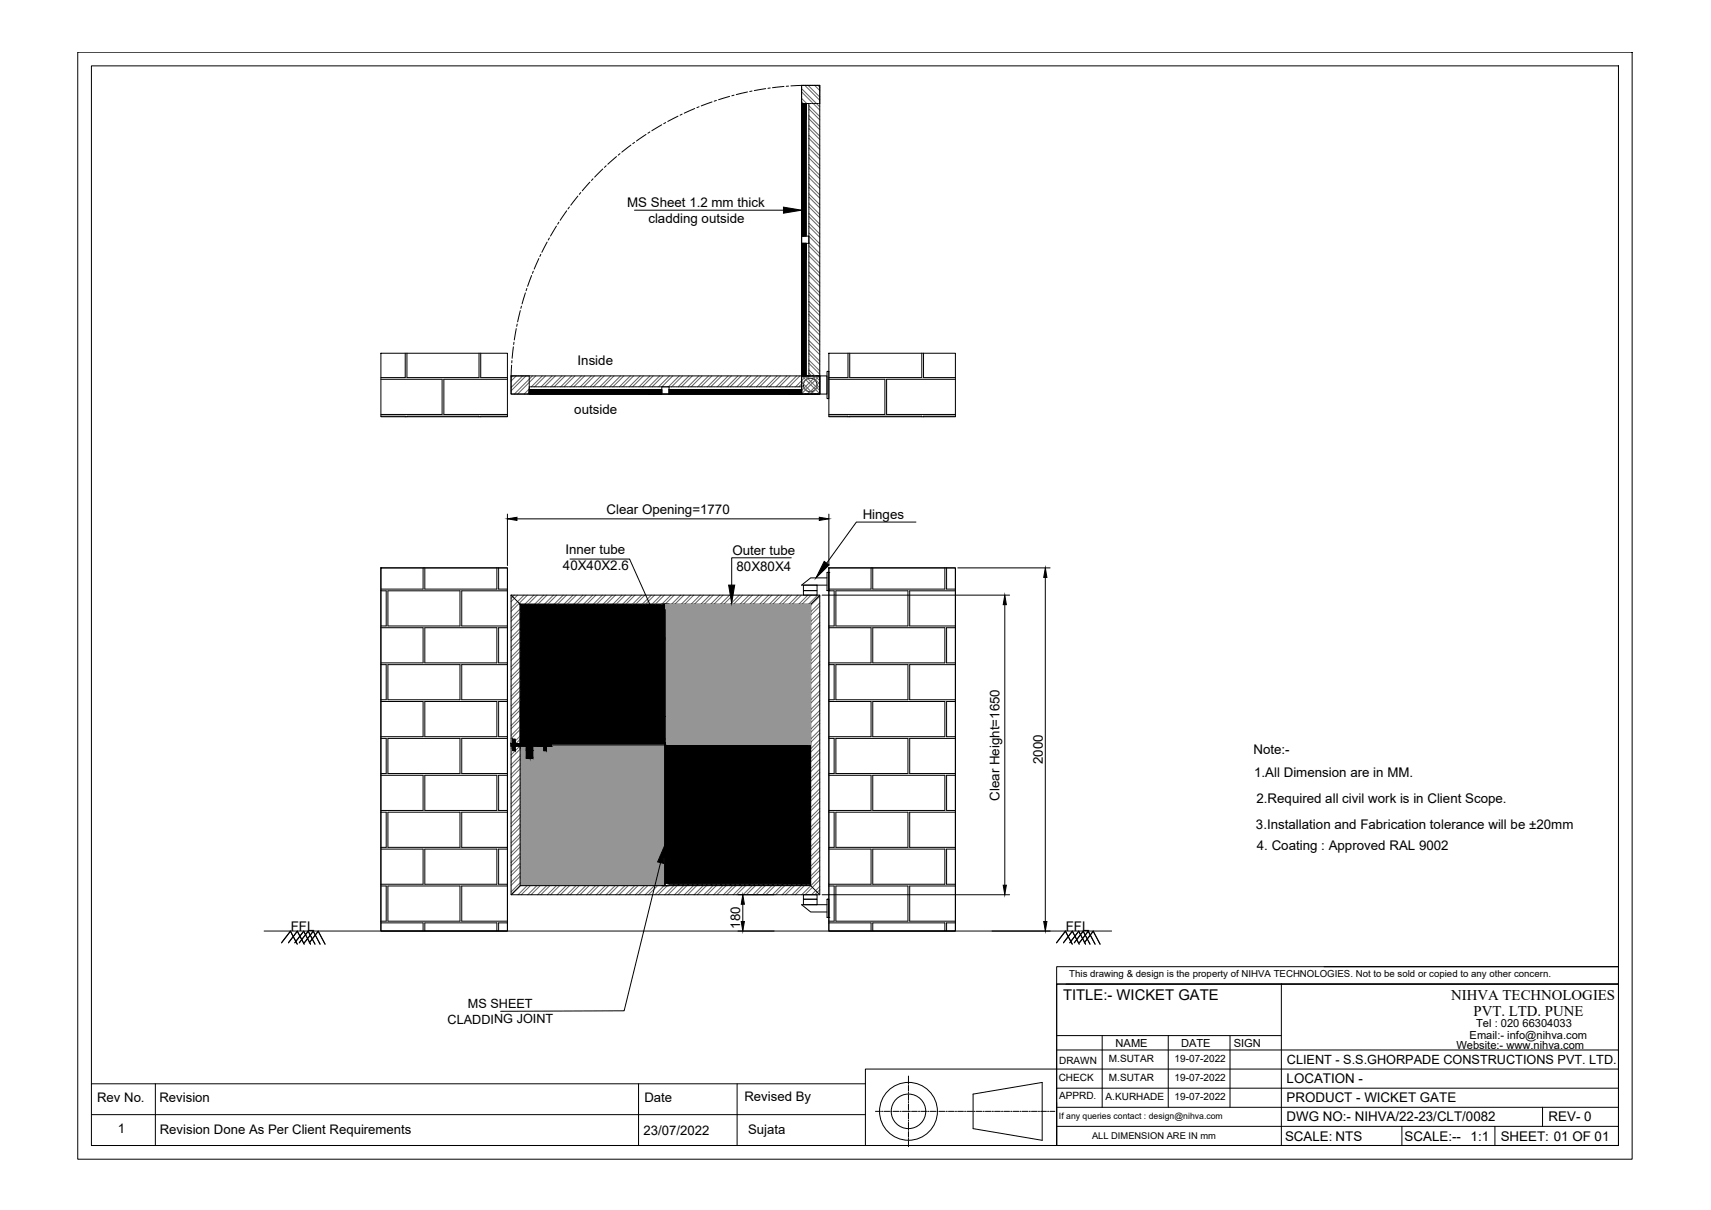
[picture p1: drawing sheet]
<svg xmlns="http://www.w3.org/2000/svg" width="594mm" height="420mm" viewBox="0 0 594 420" stroke-linecap="round" stroke-linejoin="round" font-family="sans-serif">
<defs><g id="words">
<g font-size="5.1">
<text x="369.1" y="347.3">TITLE:- WICKET GATE</text>
<text x="503.9" y="347.1">NIHVA TECHNOLOGIES</text>
<text x="511.6" y="352.9">PVT. LTD. PUNE</text>
</g>
<g font-size="4.6">
<text x="217.8" y="71.8">MS Sheet 1.2 mm thick</text>
<text x="225.1" y="77.3">cladding outside</text>
<text x="200.5" y="126.7">Inside</text>
<text x="199.4" y="143.7">outside</text>
<text x="210.6" y="178.4">Clear Opening=1770</text>
<text x="299.5" y="180.3">Hinges</text>
<text x="195.5" y="198">40X40X2.6</text>
<text x="196.3" y="192.5">Inner tube</text>
<text x="254.3" y="192.7">Outer tube</text>
<text x="255.7" y="198.3">80X80X4</text>
<text x="435.2" y="261.8">Note:-</text>
<text x="362.1" y="265.3" transform="rotate(-90 362.1 265.3)">2000</text>
<text x="435.5" y="269.9">1.All Dimension are in MM.</text>
<text x="347.1" y="278" transform="rotate(-90 347.1 278)">Clear Height=1650</text>
<text x="436.3" y="279">2.Required all civil work is in Client Scope.</text>
<text x="436.1" y="287.8">3.Installation and Fabrication tolerance will be ±20mm</text>
<text x="436.4" y="295.3">4. Coating : Approved RAL 9002</text>
<text x="101" y="323.1">FFL</text>
<text x="257" y="322.5" transform="rotate(-90 257 322.5)">180</text>
<text x="370.1" y="323.1">FFL</text>
<text x="446.7" y="376.1">LOCATION -</text>
<text x="33.7" y="382.7">Rev No.</text>
<text x="55.4" y="382.7">Revision</text>
<text x="223.7" y="382.7">Date</text>
<text x="258.5" y="382.3">Revised By</text>
<text x="446.7" y="382.8">PRODUCT - WICKET GATE</text>
<text x="446.7" y="389.4">DWG NO:- NIHVA/22-23/CLT/0082</text>
<text x="537.7" y="389.4">REV- 0</text>
<text x="40.9" y="393.5">1</text>
<text x="55.5" y="393.7">Revision Done As Per Client Requirements</text>
<text x="223.5" y="394">23/07/2022</text>
<text x="259.7" y="393.9">Sujata</text>
<text x="446.2" y="396">SCALE: NTS</text>
<text x="487.7" y="396.1">SCALE:--</text>
<text x="510.6" y="396.1">1:1</text>
<text x="521.1" y="396">SHEET: 01 OF 01</text>
</g>
<g font-size="4.4">
<text x="162.4" y="350.1">MS SHEET</text>
<text x="155.4" y="355.5">CLADDING JOINT</text>
<text x="446.8" y="369.4">CLIENT - S.S.GHORPADE CONSTRUCTIONS PVT. LTD.</text>
</g>
<g font-size="3.9">
<text x="512.6" y="356.7">Tel : 020 66304033</text>
<text x="387.3" y="363.6">NAME</text>
<text x="410.1" y="363.6">DATE</text>
<text x="428.3" y="363.6">SIGN</text>
<text x="505.7" y="364.1">Website:- www.nihva.com</text>
<text x="510.3" y="360.6">Email:- info@nihva.com</text>
</g>
<g font-size="3.5">
<text x="367.8" y="369.4">DRAWN</text>
<text x="385" y="368.7">M.SUTAR</text>
<text x="407.9" y="368.6">19-07-2022</text>
<text x="367.6" y="375.2">CHECK</text>
<text x="385" y="375.3">M.SUTAR</text>
<text x="407.9" y="375.2">19-07-2022</text>
<text x="367.8" y="381.8">APPRD.</text>
<text x="383.9" y="382.1">A.KURHADE</text>
<text x="407.9" y="381.9">19-07-2022</text>
</g>
<text font-size="3.4" x="371.3" y="339.4">This drawing &amp; design is the property of NIHVA TECHNOLOGIES. Not to be sold or copied to any other concern.</text>
<text font-size="3.2" x="379.2" y="395.6">ALL DIMENSION ARE IN mm</text>
<text font-size="3" x="367.7" y="388.7">If any queries contact : design@nihva.com</text>
</g></defs>
<!-- layer: 0 -->
<g fill="none" stroke="#000" stroke-width=".35">
<path d="M27 18.1h539.7v384.4h-539.7zM31.7 22.9h530.2v374.9h-530.2zM236.8 39.6l-.7 .4M241.2 37.7l-3.6 1.6M242.7 37.1l-.7 .3M247.2 35.4l-3.7 1.4M248.7 34.9l-.7 .2M253.3 33.5l-3.8 1.1M254.9 33.1l-.8 .2M259.5 31.9l-3.9 .9M261.1 31.6l-.8 .2M265.8 30.8l-3.9 .7"/>
<path d="M267.4 30.6l-.8 .1M272.2 30l-4 .5M273.8 29.9l-.8 .1M278.3 29.6h6.3v107.2h-6.3zM278.3 35.6v.4h.4M278.3 36h1.6v46h-1.6zM278.3 29.6l-3.7 .2M278.3 30.2v.4M278.3 30.8v.4M278.3 31.4v.4M278.3 32v.4M278.3 32.6v.4"/>
<path d="M278.3 33.2v.4M278.3 33.8v.4M278.3 34.4v.4M278.3 35v.4M278.3 36.5v.4M278.3 37.1v.4M278.3 37.7v.4M278.3 38.3v.4M278.3 38.9v.4M278.3 39.5v.4M278.6 36h-.3v.3M278.7 29.6h-.4v.4"/>
<path d="M278.8 36h.5M278.9 29.6h.4M279.4 36h.5M279.5 29.6h.4M280 36h.5M280.1 29.6h.4M280.6 36h.3v.3M280.7 36h.4M280.7 29.6h.4M280.9 36.5v.4M280.9 37.1v.4M280.9 37.7v.4"/>
<path d="M280.9 38.3v.4M280.9 38.9v.4M280.9 39.5v.4M281.3 36h.4M281.3 29.6h.4M281.9 36h.4M281.9 29.6h.4M282.5 36h.4M282.5 29.6h.4M283.1 36h.4M283.1 29.6h.4M283.7 36h.4"/>
<path d="M283.7 29.6h.4M284.3 29.6h.3v.4M284.6 30.2v.4M284.6 30.8v.4M284.6 31.4v.4M284.6 32v.4M284.6 32.6v.4M284.6 33.2v.4M284.6 33.8v.4M284.6 34.4v.4M284.6 35v.4M284.6 35.6v.4h-.3"/>
<path d="M209.3 58.7l-2.8 2.8M210.5 57.6l-.6 .5M214.1 54.4l-3.1 2.6M215.3 53.3l-.6 .6M219.1 50.4l-3.2 2.4M220.3 49.4l-.6 .5M224.3 46.7l-3.3 2.3M225.6 45.8l-.6 .5M229.8 43.3l-3.5 2.1M231.1 42.6l-.7 .4M235.4 40.3l-3.5 1.9M278.3 40.1v.4"/>
<path d="M278.3 40.7v.4M278.3 41.3v.4M278.3 41.9v.4M278.3 42.5v.4M278.3 43.1v.4M278.3 43.7v.4M278.3 44.3v.4M278.3 44.9v.4M278.3 45.5v.4M278.3 46.1v.4M278.3 46.7v.4M278.3 47.3v.4"/>
<path d="M278.3 47.9v.4M278.3 48.5v.4M278.3 49.1v.4M278.3 49.7v.4M278.3 50.3v.4M278.3 50.9v.4M278.3 51.5v.4M278.3 52.1v.4M278.3 52.7v.4M278.3 53.3v.4M278.3 53.9v.4M278.3 54.5v.4"/>
<path d="M278.3 55.1v.4M278.3 55.7v.4M278.3 56.3v.4M278.3 56.9v.4M278.3 57.5v.4M278.3 58.1v.4M278.3 58.7v.4M278.3 59.3v.4M278.3 59.9v.4M280.9 40.1v.4M280.9 40.7v.4M280.9 41.3v.4"/>
<path d="M280.9 41.9v.4M280.9 42.5v.4M280.9 43.1v.4M280.9 43.7v.4M280.9 44.3v.4M280.9 44.9v.4M280.9 45.5v.4M280.9 46.1v.4M280.9 46.7v.4M280.9 47.3v.4M280.9 47.9v.4M280.9 48.5v.4"/>
<path d="M280.9 49.1v.4M280.9 49.7v.4M280.9 50.3v.4M280.9 50.9v.4M280.9 51.5v.4M280.9 52.1v.4M280.9 52.7v.4M280.9 53.3v.4M280.9 53.9v.4M280.9 54.5v.4M280.9 55.1v.4M280.9 55.7v.4"/>
<path d="M280.9 56.3v.4M280.9 56.9v.4M280.9 57.5v.4M280.9 58.1v.4M280.9 58.7v.4M280.9 59.3v.4M280.9 59.9v.4M193.2 78.5l-2.1 3.5M194 77.2l-.4 .6M196.8 73.2l-2.3 3.3M197.7 71.9l-.5 .6M200.6 68.1l-2.4 3.2"/>
<path d="M201.6 66.9l-.5 .6M204.8 63.2l-2.6 3.1M205.9 62.1l-.5 .6M220.3 73h51.7M278.3 60.5v.4M278.3 61.1v.4M278.3 61.7v.4M278.3 62.3v.4M278.3 62.9v.4M278.3 63.5v.4M278.3 64.1v.4M278.3 64.7v.4"/>
<path d="M278.3 65.3v.4M278.3 65.9v.4M278.3 66.5v.4M278.3 67.1v.4M278.3 67.7v.4M278.3 68.3v.4M278.3 68.9v.4M278.3 69.5v.4M278.3 70.1v.4M278.3 70.7v.4M278.3 71.3v.4M278.3 71.9v.4"/>
<path d="M278.3 72.5v.4M278.3 73.1v.4M278.3 73.7v.4M278.3 74.3v.4M278.3 74.9v.4M278.3 75.5v.4M278.3 76.1v.4M278.3 76.7v.4M278.3 77.3v.4M278.3 77.9v.4M278.3 78.5v.4M278.3 79.1v.4"/>
<path d="M278.3 79.7v.4M280.9 60.5v.4M280.9 61.1v.4M280.9 61.7v.4M280.9 62.3v.4M280.9 62.9v.4M280.9 63.5v.4M280.9 64.1v.4M280.9 64.7v.4M280.9 65.3v.4M280.9 65.9v.4M280.9 66.5v.4"/>
<path d="M280.9 67.1v.4M280.9 67.7v.4M280.9 68.3v.4M280.9 68.9v.4M280.9 69.5v.4M280.9 70.1v.4M280.9 70.7v.4M280.9 71.3v.4M280.9 71.9v.4M280.9 72.5v.4M280.9 73.1v.4M280.9 73.7v.4"/>
<path d="M280.9 74.3v.4M280.9 74.9v.4M280.9 75.5v.4M280.9 76.1v.4M280.9 76.7v.4M280.9 77.3v.4M280.9 77.9v.4M280.9 78.5v.4M280.9 79.1v.4M280.9 79.7v.4M184.6 95.7l-1.4 3.7M185.2 94.2l-.3 .7"/>
<path d="M187.1 89.8l-1.6 3.6M187.8 88.3l-.4 .8M190 84.1l-1.9 3.5M190.7 82.6l-.3 .7M278.3 84.2v.3h.3M278.3 84.5h1.6v46h-1.6zM278.3 80.3v.4M278.3 80.9v.4M278.3 81.5v.4M278.3 82.1v2.2M278.3 84.5v.4M278.3 85.1v.4"/>
<path d="M278.3 85.7v.4M278.3 86.3v.4M278.3 86.9v.4M278.3 87.5v.5M278.3 88.2v.3M278.3 88.7v.4M278.3 89.3v.5M278.3 90v.4M278.3 90.6v.3M278.3 91.1v.4M278.3 91.8v.4M278.3 92.4v.4"/>
<path d="M278.3 93v.3M278.3 93.5v.5M278.3 94.2v.4M278.3 94.8v.4M278.3 95.3v.5M278.3 96v.4M278.3 96.6v.4M278.3 97.2v.4M278.3 97.8v.4M278.3 98.4v.4M278.3 99v.4M278.3 99.6v.4"/>
<path d="M278.6 82h-.3v.2M278.8 84.5h.4M278.8 82h.4M279.4 84.5h.4M279.4 82h.4M280 84.5h.4M280 82h.4M280.6 82h.3v.2M280.6 84.5h.3M280.9 80.3v.4M280.9 80.9v.4M280.9 81.5v.4"/>
<path d="M280.9 82.1v2.8M280.9 85.1v.4M280.9 85.7v.4M280.9 86.3v.4M280.9 86.9v.4M280.9 87.5v.5M280.9 88.2v.3M280.9 88.7v.4M280.9 89.3v.5M280.9 90v.4M280.9 90.6v.3M280.9 91.1v.4"/>
<path d="M280.9 91.8v.4M280.9 92.4v.4M280.9 93v.3M280.9 93.5v.5M280.9 94.2v.4M280.9 94.8v.4M280.9 95.3v.5M280.9 96v.4M280.9 96.6v.4M280.9 97.2v.4M280.9 97.8v.4M280.9 98.4v.4"/>
<path d="M280.9 99v.4M280.9 99.6v.4M178.5 118.8l-.1 .8M179.3 114.1l-.7 4M179.6 112.5l-.2 .8M180.7 107.8l-1 3.9M181.1 106.3l-.2 .8M182.4 101.7l-1.1 3.8M182.9 100.2l-.2 .7M278.3 100.2v.4M278.3 100.8v.4M278.3 101.4v.4"/>
<path d="M278.3 102v.4M278.3 102.6v.4M278.3 103.2v.4M278.3 103.8v.4M278.3 104.4v.4M278.3 105v.4M278.3 105.6v.4M278.3 106.2v.4M278.3 106.8v.4M278.3 107.4v.4M278.3 108v.4M278.3 108.6v.4"/>
<path d="M278.3 109.2v.4M278.3 109.8v.4M278.3 110.4v.4M278.3 111v.4M278.3 111.6v.4M278.3 112.2v.4M278.3 112.8v.4M278.3 113.4v.4M278.3 114v.4M278.3 114.6v.4M278.3 115.2v.4M278.3 115.8v.4"/>
<path d="M278.3 116.4v.4M278.3 117v.4M278.3 117.6v.4M278.3 118.2v.4M278.3 118.8v.4M278.3 119.4v.4M278.3 120v.4M280.9 100.2v.4M280.9 100.8v.4M280.9 101.4v.4M280.9 102v.4M280.9 102.6v.4"/>
<path d="M280.9 103.2v.4M280.9 103.8v.4M280.9 104.4v.4M280.9 105v.4M280.9 105.6v.4M280.9 106.2v.4M280.9 106.8v.4M280.9 107.4v.4M280.9 108v.4M280.9 108.6v.4M280.9 109.2v.4M280.9 109.8v.4"/>
<path d="M280.9 110.4v.4M280.9 111v.4M280.9 111.6v.4M280.9 112.2v.4M280.9 112.8v.4M280.9 113.4v.4M280.9 114v.4M280.9 114.6v.4M280.9 115.2v.4M280.9 115.8v.4M280.9 116.4v.4M280.9 117v.4"/>
<path d="M280.9 117.6v.4M280.9 118.2v.4M280.9 118.8v.4M280.9 119.4v.4M280.9 120v.4M132.3 122.7h43.9v22h-43.9zM132.3 131.7h21.2v12.2h-21.2M140.7 122.7v8.4h-8.4M141.3 122.7v8.4h25v-8.4M166.9 122.7v8.4h9.3M176.2 131.7h-22.1v12.2h22.1M177.5 130.5h107.1v6.3h-107.1z"/>
<path d="M177.5 136.5v.3h.3M177.5 131.1v.4M177.5 131.7v.4M177.5 132.3v.4M177.5 132.9v.4M177.5 133.5v.4M177.5 134.1v.4M177.5 134.7v.4M177.5 135.3v.4M177.5 135.9v.4M177.6 126.8l-.1 3.7M177.8 125.2l-.1 .8"/>
<path d="M177.8 130.5h-.3v.4M178 136.8h.4M178 130.5h.4M178.2 120.4l-.4 4M178.6 136.8h.4M178.6 130.5h.4M179.2 136.8h.4M179.2 130.5h.4M179.8 136.8h.4M179.8 130.5h.4M180.4 136.8h.4M180.4 130.5h.4"/>
<path d="M181 136.8h.4M181 130.5h.4M181.6 136.8h.4M181.6 130.5h.4M182.2 136.8h.4M182.2 130.5h.4M182.8 136.8h.4M182.8 130.5h.4M183.4 130.5h.4v.4M183.8 136.5v.3h-.4M183.8 136.6v.2h.3M183.8 135.3h46v1.5h-46z"/>
<path d="M183.8 131.1v.4M183.8 131.7v.4M183.8 132.3v.4M183.8 132.9v.4M183.8 133.5v.4M183.8 134.1v.4M183.8 134.7v.5M183.8 135.3v.5M183.8 135.9v.5M184.1 134.3h-.3v.3M184.3 136.8h.4M184.3 134.3h.4"/>
<path d="M184.9 136.8h.4M184.9 134.3h.4M185.5 136.8h.4M185.5 134.3h.4M186.1 136.8h.4M186.1 134.3h.4M186.7 136.8h.4M186.7 134.3h.4M187.3 136.8h.4M187.3 134.3h.4M187.9 136.8h.4M187.9 134.3h.4"/>
<path d="M188.5 136.8h.4M188.5 134.3h.4M189.1 136.8h.4M189.1 134.3h.4M189.7 136.8h.4M189.7 134.3h.4M190.3 136.8h.4M190.3 134.3h.4M190.9 136.8h.4M190.9 134.3h.4M191.5 136.8h.4M191.5 134.3h.4"/>
<path d="M192.1 136.8h.4M192.1 134.3h.4M192.7 136.8h.4M192.7 134.3h.4M193.3 136.8h.4M193.3 134.3h.4M193.9 136.8h.4M193.9 134.3h.4M194.5 136.8h.4M194.5 134.3h.4M195.1 136.8h.4M195.1 134.3h.4"/>
<path d="M195.7 136.8h.4M195.7 134.3h.4M196.3 136.8h.4M196.3 134.3h.4M196.9 136.8h.4M196.9 134.3h.4M197.5 136.8h.4M197.5 134.3h.4M198.1 136.8h.4M198.1 134.3h.4M198.7 136.8h.4M198.7 134.3h.4"/>
<path d="M199.3 136.8h.4M199.3 134.3h.4M199.9 136.8h.4M199.9 134.3h.4M200.5 136.8h.4M200.5 134.3h.4M201.1 136.8h.4M201.1 134.3h.4M201.7 136.8h.4M201.7 134.3h.4M202.3 136.8h.4M202.3 134.3h.4"/>
<path d="M202.9 136.8h.4M202.9 134.3h.4M203.5 136.8h.4M203.5 134.3h.4M204.1 136.8h.4M204.1 134.3h.4M204.7 136.8h.4M204.7 134.3h.4M205.3 136.8h.4M205.3 134.3h.4M205.9 136.8h.4M205.9 134.3h.4"/>
<path d="M206.5 136.8h.4M206.5 134.3h.4M207.1 136.8h.4M207.1 134.3h.4M207.7 136.8h.4M207.7 134.3h.4M208.3 136.8h.4M208.3 134.3h.4M208.9 136.8h.4M208.9 134.3h.4M209.5 136.8h.4M209.5 134.3h.4"/>
<path d="M210.1 136.8h.4M210.1 134.3h.4M210.7 136.8h.4M210.7 134.3h.4M211.3 136.8h.4M211.3 134.3h.4M211.9 136.8h.4M211.9 134.3h.4M212.5 136.8h.4M212.5 134.3h.4M213.1 136.8h.4M213.1 134.3h.4"/>
<path d="M213.7 136.8h.4M213.7 134.3h.4M214.3 136.8h.4M214.3 134.3h.4M214.9 136.8h.4M214.9 134.3h.4M215.5 136.8h.4M215.5 134.3h.4M216.1 136.8h.4M216.1 134.3h.4M216.7 136.8h.4M216.7 134.3h.4"/>
<path d="M217.3 136.8h.4M217.3 134.3h.4M217.9 136.8h.4M217.9 134.3h.4M218.5 136.8h.4M218.5 134.3h.4M219.1 136.8h.4M219.1 134.3h.4M219.7 136.8h.4M219.7 134.3h.4M220.3 136.8h.4M220.3 134.3h.4"/>
<path d="M220.9 136.8h.4M220.9 134.3h.4M221.5 136.8h.4M221.5 134.3h.4M222.1 136.8h.4M222.1 134.3h.4M222.7 136.8h.4M222.7 134.3h.4M223.3 136.8h.4M223.3 134.3h.4M223.9 136.8h.4M223.9 134.3h.4"/>
<path d="M224.5 136.8h.4M224.5 134.3h.4M225.1 136.8h.4M225.1 134.3h.4M225.7 136.8h.4M225.7 134.3h.4M226.3 136.8h.4M226.3 134.3h.4M226.9 136.8h.4M226.9 134.3h.4M227.5 136.8h.4M227.5 134.3h.4"/>
<path d="M228.1 136.8h.4M228.1 134.3h.4M228.7 136.8h.4M228.7 134.3h.4M229.3 136.8h.4M229.3 134.3h.4M229.8 136.6v.2h.2M229.8 134.8v.4M229.8 135.4v.4M229.8 136v.4M229.9 136.8h2.2M229.9 134.3h2.8"/>
<path d="M230 134.3h-.2v.3M232.3 136.6v.2h-.3M232.3 135.3h46v1.5h-46zM232.3 134.3v.3M232.3 134.8v.4M232.3 135.4v.4M232.3 136v.4M232.3 136.8h.4M232.9 136.8h.4M232.9 134.3h.4M233.5 136.8h.4M233.5 134.3h.4"/>
<path d="M234.1 136.8h.4M234.1 134.3h.4M234.7 136.8h.4M234.7 134.3h.4M235.3 136.8h.4M235.3 134.3h.4M235.9 136.8h.5M235.9 134.3h.5M236.6 136.8h.3M236.6 134.3h.3M237.1 136.8h.4M237.1 134.3h.4"/>
<path d="M237.7 136.8h.4M237.7 134.3h.4M238.4 136.8h.4M238.4 134.3h.4M238.9 136.8h.4M238.9 134.3h.4M239.5 136.8h.4M239.5 134.3h.4M240.1 136.8h.5M240.1 134.3h.5M240.8 136.8h.4M240.8 134.3h.4"/>
<path d="M241.3 136.8h.4M241.3 134.3h.4M241.9 136.8h.5M241.9 134.3h.5M242.6 136.8h.4M242.6 134.3h.4M243.2 136.8h.4M243.2 134.3h.4M243.7 136.8h.5M243.7 134.3h.5M244.4 136.8h.4M244.4 134.3h.4"/>
<path d="M245 136.8h.4M245 134.3h.4M245.6 136.8h.4M245.6 134.3h.4M246.2 136.8h.4M246.2 134.3h.4M246.8 136.8h.4M246.8 134.3h.4M247.4 136.8h.4M247.4 134.3h.4M248 136.8h.4M248 134.3h.4"/>
<path d="M248.6 136.8h.4M248.6 134.3h.4M249.2 136.8h.4M249.2 134.3h.4M249.8 136.8h.4M249.8 134.3h.4M250.4 136.8h.4M250.4 134.3h.4M251 136.8h.4M251 134.3h.4M251.6 136.8h.4M251.6 134.3h.4"/>
<path d="M252.2 136.8h.4M252.2 134.3h.4M252.8 136.8h.4M252.8 134.3h.4M253.4 136.8h.4M253.4 134.3h.4M254 136.8h.4M254 134.3h.4M254.6 136.8h.4M254.6 134.3h.4M255.2 136.8h.4M255.2 134.3h.4"/>
<path d="M255.8 136.8h.4M255.8 134.3h.4M256.4 136.8h.4M256.4 134.3h.4M257 136.8h.4M257 134.3h.4M257.6 136.8h.4M257.6 134.3h.4M258.2 136.8h.4M258.2 134.3h.4M258.8 136.8h.4M258.8 134.3h.4"/>
<path d="M259.4 136.8h.4M259.4 134.3h.4M260 136.8h.4M260 134.3h.4M260.6 136.8h.4M260.6 134.3h.4M261.2 136.8h.4M261.2 134.3h.4M261.8 136.8h.4M261.8 134.3h.4M262.4 136.8h.4M262.4 134.3h.4"/>
<path d="M263 136.8h.4M263 134.3h.4M263.6 136.8h.4M263.6 134.3h.4M264.2 136.8h.4M264.2 134.3h.4M264.8 136.8h.4M264.8 134.3h.4M265.4 136.8h.4M265.4 134.3h.4M266 136.8h.4M266 134.3h.4"/>
<path d="M266.6 136.8h.4M266.6 134.3h.4M267.2 136.8h.4M267.2 134.3h.4M267.8 136.8h.4M267.8 134.3h.4M268.4 136.8h.4M268.4 134.3h.4M269 136.8h.4M269 134.3h.4M269.6 136.8h.4M269.6 134.3h.4"/>
<path d="M270.2 136.8h.4M270.2 134.3h.4M270.8 136.8h.4M270.8 134.3h.4M271.4 136.8h.4M271.4 134.3h.4M272 136.8h.4M272 134.3h.4M272.6 136.8h.4M272.6 134.3h.4M273.2 136.8h.4M273.2 134.3h.4"/>
<path d="M273.8 136.8h.4M273.8 134.3h.4M274.4 136.8h.4M274.4 134.3h.4M275 136.8h.4M275 134.3h.4M275.6 136.8h.4M275.6 134.3h.4M276.2 136.8h.4M276.2 134.3h.4M276.8 136.8h.4M276.8 134.3h.4"/>
<path d="M277.4 136.8h.4M277.4 134.3h.4M278 134.3h.3M278.3 130.5h8.9v6.3h-8.9zM278.3 136.5v.3h.4M278.3 136.6v.2h-.3M278.3 130.2v.3h.3M278.3 120.6v.4M278.3 121.2v.4M278.3 121.8v.4M278.3 122.4v.4M278.3 123v.4"/>
<path d="M278.3 123.6v.4M278.3 124.2v.4M278.3 124.8v.4M278.3 125.4v.4M278.3 126v.4M278.3 126.6v.4M278.3 127.2v.4M278.3 127.8v.4M278.3 128.4v.4M278.3 129v.4M278.3 129.6v.4M278.3 131.1v.4"/>
<path d="M278.3 131.7v.4M278.3 132.3v.4M278.3 132.9v.4M278.3 133.5v.4M278.3 134.1v.5M278.3 134.7v.5M278.3 135.3v.5M278.3 135.9v.5M278.7 130.5h-.4v.4M278.8 130.5h.5M278.9 136.8h.4M279.4 130.5h.5"/>
<path d="M279.5 136.8h.4M280 130.5h.5M280.1 136.8h.4M280.6 130.5h.5M280.7 136.8h.4M280.9 120.6v.4M280.9 121.2v.4M280.9 121.8v.4M280.9 122.4v.4M280.9 123v.4M280.9 123.6v.4M280.9 124.2v.4"/>
<path d="M280.9 124.8v.4M280.9 125.4v.4M280.9 126v.4M280.9 126.6v.4M280.9 127.2v.4M280.9 127.8v.4M280.9 128.4v.4M280.9 129v.4M280.9 129.6v.4M280.9 130.2v.3M281.3 136.8h.4M281.3 130.5h.4"/>
<path d="M281.9 136.8h.4M281.9 130.5h.4M282.5 136.8h.4M282.5 130.5h.4M283.1 136.8h.4M283.1 130.5h.4M283.7 136.8h.4M283.7 130.5h.4M284.3 136.8h.3v-.3v.3zM284.3 130.5h.3v.4v-.4zM284.6 131.1v.4M284.6 131.7v.4"/>
<path d="M284.6 132.3v.4M284.6 132.9v.4M284.6 133.5v.4M284.6 134.1v.4M284.6 134.7v.4M284.6 135.3v.4M284.6 135.9v.4M287.2 129h.6v9.4h-.6zM287.8 122.7h43.9v22h-43.9zM287.8 131.7h19.4v12.2h-19.4M294.4 122.7v8.4h-6.6M295 122.7v8.4h25.1v-8.4"/>
<path d="M320.7 122.7v8.4h11M331.7 131.7h-23.9v12.2h23.9M132.3 144.5h8.4v.2M141.3 144.7v-.2h25v.2M176.2 144.5h-9.3v.2M287.8 144.5h6.6v.2M295 144.7v-.2h25.1v.2M331.7 144.5h-11v.2M176.2 178.5v17.9M287.8 178.5v17.9M132.3 197.2h43.9v126.1h-43.9zM146.9 197.2v7.4h-14.6"/>
<path d="M147.5 197.2v7.4h25v-7.4M173.1 197.2v7.4h3.1M179.5 180.2h105M197.9 194.1h20.7l9.7 21.7M274.7 193.7h-20.7v9.5M287.2 198.8h.6v6.3h-.6zM287.2 198.8h.1M287.8 197.2h43.9v126.1h-43.9zM287.8 198.8h.1M302.4 197.2v7.4h-14.6M303 197.2v7.4h25.1v-7.4M318 181.3h-20.7l-10.3 14.3"/>
<path d="M328.7 197.2v7.4h3M332.6 197.2h32M132.3 205.2h1.8v12.2h-1.8M132.3 218h14.6v12.2h-14.6M134.7 205.2h25v12.2h-25zM147.5 218h25v12.2h-25zM176.2 205.2h-15.9v12.2h15.9M176.2 218h-3.1v12.2h3.1M177.5 206.7h107.1v104h-107.1zM177.5 206.7l3.1 3.1h100.9v97.7h-100.9v-97.7M229.8 209.8h2.5M230.9 209.8v97.7"/>
<path d="M279 203.2h4.7v1.9h-4.7zM279 205.1h4.7v1.6h-4.7zM284.6 206.7l-3.1 3.1M285.5 206.7h65M287.2 200.7h-5.7l-3.2 2.5h8.9M287.8 205.1h.1M287.8 205.2h1.8v12.2h-1.8M287.8 218h14.6v12.2h-14.6M290.2 205.2h25v12.2h-25zM303 218h25.1v12.2h-25.1zM331.7 205.2h-15.8v12.2h15.8M331.7 218h-3v12.2h3"/>
<path d="M348.9 210v97.4M362.9 200.5v119.5M132.3 230.8h1.8v12.2h-1.8M134.7 230.8h25v12.2h-25zM176.2 230.8h-15.9v12.2h15.9M287.8 230.8h1.8v12.2h-1.8M290.2 230.8h25v12.2h-25zM331.7 230.8h-15.8v12.2h15.8M132.3 243.6h14.6v12.2h-14.6M132.3 256.4h1.8v12.2h-1.8M134.7 256.4h25v12.2h-25zM147.5 243.6h25v12.2h-25z"/>
<path d="M176.2 243.6h-3.1v12.2h3.1M176.2 256.4h-15.9v12.2h15.9M178 256.7h.9v3.9h-.9zM178 258.2h-.5v.9h.5M178.9 259.1h3.8v4.3h2.3v-4.3h3.8M178.9 258.2h9.9M180.4 258.7h100.9M180.6 255.8h.3M180.6 243.9h.3M180.6 244.3h.3M180.6 244.8h.3M180.6 245.2h.3"/>
<path d="M180.6 245.7h.3M180.6 246.1h.3M180.6 246.5h.3M180.6 247h.3M180.6 247.4h.3M180.6 247.9h.3M180.6 248.3h.3M180.6 248.7h.3M180.6 249.2h.3M180.6 249.6h.3M180.6 250.1h.3M180.6 250.5h.3"/>
<path d="M180.6 250.9h.3M180.6 251.4h.3M180.6 251.8h.3M180.6 252.3h.3M180.6 252.7h.3M180.6 253.1h.3M180.6 253.6h.3M180.6 254h.3M180.6 254.5h.3M180.6 254.9h.3M180.6 255.3h.3M180.6 256.2h.3"/>
<path d="M180.6 256.7h.3M180.6 257.1h.3M180.6 257.4v2.5M181 244v.3M181 244.4v.4M181 244.9v.3M181 245.3v.4M181 245.8v.3M181 246.2v.3M181 246.6v.4M181 247.1v.3M181 247.5v.4"/>
<path d="M181 248v.3M181 248.4v.3M181 248.8v.4M181 249.3v.3M181 249.7v.4M181 250.2v.3M181 250.6v.3M181 251.1v.3M181 251.5v.3M181 251.9v.4M181 252.4v.3M181 252.8v.3"/>
<path d="M181 253.3v.3M181 253.7v.3M181 254.1v.4M181 254.6v.3M181 255v.3M181 255.5v.3M181 255.9v.3M181 256.3v.4M181 256.8v.3M181 257.2v.2M188.8 256.7h.9v4h-.9zM191.5 258.2h-1.8h1.8v.9h-1.8h1.8"/>
<path d="M281.4 259.9l.1 .3M281.5 257.4v2.5M287.8 243.6h14.6v12.2h-14.6M287.8 256.4h1.8v12.2h-1.8M290.2 256.4h25v12.2h-25zM303 243.6h25.1v12.2h-25.1zM331.7 243.6h-3v12.2h3M331.7 256.4h-15.8v12.2h15.8M132.3 269.2h14.6v12.2h-14.6M147.5 269.2h25v12.2h-25zM176.2 269.2h-3.1v12.2h3.1M183.6 260.6h.5v2.3h-.5z"/>
<path d="M280.9 268.5h.4M280.9 260.2h.4M280.9 260.6h.4M280.9 261.1h.4M280.9 261.5h.4M280.9 261.9h.4M280.9 262.4h.4M280.9 262.8h.4M280.9 263.3h.4M280.9 263.7h.4M280.9 264.1h.4M280.9 264.6h.4"/>
<path d="M280.9 265h.4M280.9 265.5h.4M280.9 265.9h.4M280.9 266.3h.4M280.9 266.8h.4M280.9 267.2h.4M280.9 267.7h.4M280.9 268.1h.4M280.9 269h.4M280.9 269.4h.4M280.9 269.9h.4M280.9 270.3h.4"/>
<path d="M280.9 270.7h.4M280.9 271.2h.4M280.9 271.6h.4M280.9 272.1h.4M280.9 272.5h.4M280.9 273h.4M280.9 273.4h.4M280.9 273.8h.4M280.9 274.3h.4M280.9 274.7h.4M280.9 275.2h.4M280.9 275.6h.4"/>
<path d="M280.9 276h.4M280.9 276.5h.4M280.9 276.9h.4M280.9 277.4h.4M280.9 277.8h.4M280.9 278.2h.4M280.9 278.7h.4M280.9 279.1h.4M280.9 279.6h.4M280.9 280h.4M281.4 268.2l.1 .3M281.4 260.3l.1 .3"/>
<path d="M281.4 260.7l.1 .4M281.4 261.2l.1 .3M281.4 261.6l.1 .3M281.4 262.1l.1 .3M281.4 262.5l.1 .3M281.4 262.9l.1 .4M281.4 263.4l.1 .3M281.4 263.8l.1 .3M281.4 264.3l.1 .3M281.4 264.7l.1 .3M281.4 265.1l.1 .4M281.4 265.6l.1 .3"/>
<path d="M281.4 266l.1 .3M281.4 266.5l.1 .3M281.4 266.9l.1 .3M281.4 267.3l.1 .4M281.4 267.8l.1 .3M281.4 268.7l.1 .3M281.4 269.1l.1 .3M281.4 269.6l.1 .3M281.4 270l.1 .3M281.4 270.4l.1 .3M281.4 270.9l.1 .3M281.4 271.3l.1 .3"/>
<path d="M281.4 271.8l.1 .3M281.4 272.2l.1 .3M281.4 272.6l.1 .4M281.4 273.1l.1 .3M281.4 273.5l.1 .3M281.4 274l.1 .3M281.4 274.4l.1 .3M281.4 274.8l.1 .4M281.4 275.3l.1 .3M281.4 275.7l.1 .3M281.4 276.2l.1 .3M281.4 276.6l.1 .3"/>
<path d="M281.4 277l.1 .4M281.4 277.5l.1 .3M281.4 277.9l.1 .3M281.4 278.4l.1 .3M281.4 278.8l.1 .3M281.4 279.2l.1 .4M281.4 279.7l.1 .3M287.8 269.2h14.6v12.2h-14.6M303 269.2h25.1v12.2h-25.1zM331.7 269.2h-3v12.2h3M132.3 282h1.8v12.2h-1.8M132.3 294.8h14.6v12.2h-14.6"/>
<path d="M134.7 282h25v12.2h-25zM147.5 294.8h25v12.2h-25zM176.2 282h-15.9v12.2h15.9M176.2 294.8h-3.1v12.2h3.1M229.4 299.5l-12.7 51.5-42.9 .2M280.9 280.4h.4M280.9 280.9h.4M280.9 281.3h.4M280.9 281.8h.4M280.9 282.2h.4M280.9 282.6h.4M280.9 283.1h.4"/>
<path d="M280.9 283.5h.4M280.9 284h.4M280.9 284.4h.4M280.9 284.8h.4M280.9 285.3h.4M280.9 285.7h.4M280.9 286.2h.4M280.9 286.6h.4M280.9 287h.4M280.9 287.5h.4M280.9 287.9h.4M280.9 288.4h.4"/>
<path d="M280.9 288.8h.4M280.9 289.2h.4M280.9 289.7h.4M280.9 290.1h.4M280.9 290.6h.4M280.9 291h.4M280.9 291.4h.4M280.9 291.9h.4M280.9 292.3h.4M280.9 292.8h.4M280.9 293.2h.4M280.9 293.6h.4"/>
<path d="M280.9 294.1h.4M280.9 294.5h.4M280.9 295h.4M280.9 295.4h.4M280.9 295.9h.4M280.9 296.3h.4M280.9 296.7h.4M280.9 297.2h.4M280.9 297.6h.4M280.9 298.1h.4M280.9 298.5h.4M280.9 298.9h.4"/>
<path d="M280.9 299.4h.4M280.9 299.8h.4M281.4 280.1l.1 .3M281.4 280.6l.1 .3M281.4 281l.1 .3M281.4 281.4l.1 .4M281.4 281.9l.1 .3M281.4 282.3l.1 .3M281.4 282.8l.1 .3M281.4 283.2l.1 .3M281.4 283.6l.1 .4M281.4 284.1l.1 .3"/>
<path d="M281.4 284.5l.1 .3M281.4 285l.1 .3M281.4 285.4l.1 .3M281.4 285.8l.1 .4M281.4 286.3l.1 .3M281.4 286.7l.1 .3M281.4 287.2l.1 .3M281.4 287.6l.1 .3M281.4 288.1l.1 .3M281.4 288.5l.1 .3M281.4 288.9l.1 .3M281.4 289.4l.1 .3"/>
<path d="M281.4 289.8l.1 .3M281.4 290.3l.1 .3M281.4 290.7l.1 .3M281.4 291.1l.1 .3M281.4 291.6l.1 .3M281.4 292l.1 .3M281.4 292.5l.1 .3M281.4 292.9l.1 .3M281.4 293.3l.1 .3M281.4 293.8l.1 .3M281.4 294.2l.1 .3M281.4 294.7l.1 .3"/>
<path d="M281.4 295.1l.1 .3M281.4 295.5l.1 .4M281.4 296l.1 .3M281.4 296.4l.1 .3M281.4 296.9l.1 .3M281.4 297.3l.1 .3M281.4 297.7l.1 .4M281.4 298.2l.1 .3M281.4 298.6l.1 .3M281.4 299.1l.1 .3M281.4 299.5l.1 .3M281.4 299.9l.1 .4"/>
<path d="M287.8 282h1.8v12.2h-1.8M287.8 294.8h14.6v12.2h-14.6M290.2 282h25v12.2h-25zM303 294.8h25.1v12.2h-25.1zM331.7 282h-15.8v12.2h15.8M331.7 294.8h-3v12.2h3M132.3 307.7h1.8v12.2h-1.8M134.7 307.7h25v12.2h-25zM176.2 307.7h-15.9v12.2h15.9M180.6 307.5l-3.1 3.2M229.8 307.5h2.5M232.3 307.3h.1"/>
<path d="M232.5 307v.3h.3M232.5 307.4v.1M232.9 307v.3h.4M232.9 307.4v.1M233.4 307v.3h.3M233.4 307.4v.1M233.8 307v.3h.3M233.8 307.4v.1M234.3 307v.3h.3M234.3 307.4v.1M234.7 307v.3h.3M234.7 307.4v.1"/>
<path d="M235.1 307v.3h.4M235.1 307.4v.1M235.6 307v.3h.3M235.6 307.4v.1M236 307v.3h.3M236 307.4v.1M236.5 307v.3h.3M236.5 307.4v.1M236.9 307v.3h.3M236.9 307.4v.1M237.3 307v.3h.4M237.3 307.4v.1"/>
<path d="M237.8 307v.3h.3M237.8 307.4v.1M238.2 307v.3h.3M238.2 307.4v.1M238.7 307v.3h.3M238.7 307.4v.1M239.1 307v.3h.3M239.1 307.4v.1M239.5 307v.3h.4M239.5 307.4v.1M240 307v.3h.3M240 307.4v.1"/>
<path d="M240.4 307v.3h.3M240.4 307.4v.1M240.9 307v.3h.3M240.9 307.4v.1M241.3 307v.3h.3M241.3 307.4v.1M241.7 307v.3h.4M241.7 307.4v.1M242.2 307v.3h.3M242.2 307.4v.1M242.6 307v.3h.4M242.6 307.4v.1"/>
<path d="M243.1 307v.3h.3M243.1 307.4v.1M243.5 307v.3h.3M243.5 307.4v.1M243.9 307v.3h.4M243.9 307.4v.1M244.4 307v.3h.3M244.4 307.4v.1M244.8 307v.3h.4M244.8 307.4v.1M245.3 307v.3h.3M245.3 307.4v.1"/>
<path d="M245.7 307v.3h.3M245.7 307.4v.1M246.2 307v.3h.3M246.2 307.4v.1M246.6 307v.3h.3M246.6 307.4v.1M247 307v.3h.4M247 307.4v.1M247.5 307v.3h.3M247.5 307.4v.1M247.9 307v.3h.3M247.9 307.4v.1"/>
<path d="M248.4 307v.3h.3M248.4 307.4v.1M248.8 307v.3h.3M248.8 307.4v.1M249.2 307v.3h.4M249.2 307.4v.1M249.7 307v.3h.3M249.7 307.4v.1M250.1 307v.3h.3M250.1 307.4v.1M250.6 307v.3h.3M250.6 307.4v.1"/>
<path d="M251 307v.3h.3M251 307.4v.1M251.4 307v.3h.4M251.4 307.4v.1M251.9 307v.3h.3M251.9 307.4v.1M252.3 307v.3h.3M252.3 307.4v.1M252.8 307v.3h.3M252.8 307.4v.1M253.2 307v.3h.3M253.2 307.4v.1"/>
<path d="M253.6 307v.3h.4M253.6 307.4v.1M254.1 307v.3h.3M254.1 307.4v.1M254.5 307v.3h.3M254.5 307.4v.1M255 307v.3h.3M255 307.4v.1M255.4 307v.3h.3M255.4 307.4v.1M255.8 307v.3h.4M255.8 307.4v.1"/>
<path d="M256.2 310.7h12.6M256.3 307v.3h.3M256.3 307.4v.1M256.7 307v.3h.3M256.7 307.4v.1M257.2 307v.3h.3M257.2 307.4v.1M257.6 307v.3h.3M257.6 307.4v.1M257.9 314v6M258 307v.3h.4M258 307.4v.1"/>
<path d="M258.5 307v.3h.3M258.5 307.4v.1M258.9 307v.3h.3M258.9 307.4v.1M259.4 307v.3h.3M259.4 307.4v.1M259.8 307v.3h.3M259.8 307.4v.1M260.2 307v.3h.4M260.2 307.4v.1M260.7 307v.3h.3M260.7 307.4v.1"/>
<path d="M261.1 307v.3h.3M261.1 307.4v.1M261.6 307v.3h.3M261.6 307.4v.1M262 307v.3h.3M262 307.4v.1M262.4 307v.3h.4M262.4 307.4v.1M262.9 307v.3h.3M262.9 307.4v.1M263.3 307v.3h.3M263.3 307.4v.1"/>
<path d="M263.8 307v.3h.3M263.8 307.4v.1M264.2 307v.3h.3M264.2 307.4v.1M264.7 307v.3h.3M264.7 307.4v.1M265.1 307v.3h.3M265.1 307.4v.1M265.5 307v.3h.3M265.5 307.4v.1M266 307v.3h.3M266 307.4v.1"/>
<path d="M266.4 307v.3h.3M266.4 307.4v.1M266.9 307v.3h.3M266.9 307.4v.1M267.3 307v.3h.3M267.3 307.4v.1M267.7 307v.3h.3M267.7 307.4v.1M268.2 307v.3h.3M268.2 307.4v.1M268.6 307v.3h.3M268.6 307.4v.1"/>
<path d="M269.1 307v.3h.3M269.1 307.4v.1M269.5 307v.3h.3M269.5 307.4v.1M269.9 307v.3h.3M269.9 307.4v.1M270.4 307v.3h.3M270.4 307.4v.1M270.8 307v.3h.3M270.8 307.4v.1M271.3 307v.3h.3M271.3 307.4v.1"/>
<path d="M271.7 307v.3h.3M271.7 307.4v.1M272.1 307v.3h.4M272.1 307.4v.1M272.6 307v.3h.3M272.6 307.4v.1M273 307v.3h.3M273 307.4v.1M273.5 307v.3h.3M273.5 307.4v.1M273.9 307v.3h.3M273.9 307.4v.1"/>
<path d="M274.3 307v.3h.4M274.3 307.4v.1M274.8 307v.3h.3M274.8 307.4v.1M275.2 307v.3h.3M275.2 307.4v.1M275.7 307v.3h.3M275.7 307.4v.1M276.1 307v.3h.3M276.1 307.4v.1M276.5 307v.3h.4M276.5 307.4v.1"/>
<path d="M277 307v.3h.3M277 307.4v.1M277.4 307v.3h.3M277.4 307.4v.1M277.9 307v.3h.3M277.9 307.4v.1M278.3 307v.3h.3M278.3 307.4v.1M278.7 307v.3h.4M278.7 307.4v.1M279 312.3h4.7v1.8h-4.7zM279 310.7h4.7v1.6h-4.7z"/>
<path d="M279.2 307v.3h.3M279.2 307.4v.1M279.6 307v.3h.3M279.6 307.4v.1M280.1 307v.3h.3M280.1 307.4v.1M280.5 307v.3h.3M280.5 307.4v.1M280.9 300.3h.4M280.9 300.7h.4M280.9 301.1h.4M280.9 301.6h.4"/>
<path d="M280.9 302h.4M280.9 302.5h.4M280.9 302.9h.4M280.9 303.3h.4M280.9 303.8h.4M280.9 304.2h.4M280.9 304.7h.4M280.9 305.1h.4M280.9 305.5h.4M280.9 306h.4M280.9 306.4h.4M280.9 306.9h.4"/>
<path d="M280.9 307v.3h.4M280.9 307.4v.1M281.4 300.4l.1 .3M281.4 300.8l.1 .3M281.4 301.3l.1 .3M281.4 301.7l.1 .3M281.4 302.1l.1 .4M281.4 302.6l.1 .3M281.4 303l.1 .3M281.4 303.5l.1 .3M281.4 303.9l.1 .3M281.4 304.3l.1 .4"/>
<path d="M281.4 304.8l.1 .3M281.4 305.2l.1 .3M281.4 305.7l.1 .3M281.4 306.1l.1 .3M281.4 306.5l.1 .4M281.4 307l.1 .3M281.4 307.4v.1M281.5 307.5l3.1 3.2M285.5 310.7h65M287.2 314.1h-8.9l3.2 2.6h5.7M287.2 312.3h.6v6.3h-.6zM287.2 312.3h.1"/>
<path d="M287.2 318.6h.1M287.8 318.6h.1M287.8 307.7h1.8v12.2h-1.8M290.2 307.7h25v12.2h-25zM331.7 307.7h-15.8v12.2h15.8M91.7 323.3h294.3M97.8 327.3l3-4 2.4 4.6M100.1 327.4l3.1-4 2.4 4.5M100.1 327.3l3.1-4 2.4 4.5M100.8 323.4l-3 4M102.4 327.3l3-4 2.4 4.6M103.9 327.4l3.1-4 2.4 4.5"/>
<path d="M103.9 327.3l3.1-4 2.4 4.5M105.4 323.4l-3 4M105.7 327.4l3.1-4 2.3 4.5M105.7 327.3l3.1-4 2.3 4.5M107.4 327.4l3.1-4 2.4 4.5M107.4 327.3l3.1-4 2.4 4.5M132.3 320.5h14.6v2.8M147.5 323.3v-2.8h25v2.8M176.2 320.5h-3.1v2.8M287.8 320.5h14.6v2.8M303 323.3v-2.8h25.1v2.8M331.7 320.5h-3v2.8"/>
<path d="M366.8 327.3l3.1-4 2.4 4.6M366.9 335.7h195v6h-195zM369.2 327.4l3.1-4 2.4 4.5M369.2 327.3l3.1-4 2.4 4.5M369.9 323.4l-3.1 4M371.4 327.3l3.1-4 2.4 4.6M373 327.4l3.1-4 2.4 4.5M373 327.3l3.1-4 2.4 4.5M374.5 323.4l-3.1 4M374.8 327.4l3-4 2.4 4.5M374.8 327.3l3-4 2.4 4.5M376.5 327.4l3.1-4 2.4 4.5"/>
<path d="M376.5 327.3l3.1-4 2.4 4.5M459.7 335.7h102.2M366.9 341.7h195v56.1h-195zM366.9 341.7v56.1h-66.4M366.9 359.6h78M370.2 341.7h191.7M382.7 359.6v24.9M405.6 359.6v24.9M427.1 359.6v24.9M444.9 341.7v56.1M31.7 376.3h268.8M53.9 376.3v21.5"/>
<path d="M221.7 376.3v21.5M255.9 376.3v21.5M315.4 373.6v2.1M315.4 376.1v.4M315.4 376.9v2M315.4 379.3v.4M337.9 379.9l24-4v20.1l-24-4.1zM366.9 377.9h195M366.9 364.6h195M561.9 371.2h-261.4v26.6h-215.7M31.7 387h268.8M304 385.9h1.7"/>
<path d="M306.1 385.9h.4M306.9 385.9h2M309.3 385.9h.4M310.1 385.9h2M312.5 385.9h.4M313.3 385.9h2M315.4 380.1v2M315.4 382.5v.4M315.4 383.3v2M315.4 385.7v.4M315.4 386.5v2M315.4 388.9v.4"/>
<path d="M315.4 389.7v2M315.4 392.1v.4M315.4 392.9v2M315.4 395.3v.4M315.4 396.1v2.1M315.7 385.9h.4M316.5 385.9h2M318.9 385.9h.4M319.7 385.9h2M322.1 385.9h.4M322.9 385.9h2M325.3 385.9h.4"/>
<path d="M326.1 385.9h2M328.5 385.9h.4M329.3 385.9h2M331.7 385.9h.4M332.5 385.9h2M334.9 385.9h.4M335.7 385.9h2M338.1 385.9h.4M338.9 385.9h2M341.3 385.9h.4M342.1 385.9h2M344.5 385.9h.4"/>
<path d="M345.3 385.9h2M347.7 385.9h.4M348.5 385.9h2M350.9 385.9h.4M351.7 385.9h2M354.1 385.9h.4M354.9 385.9h2M357.3 385.9h.4M358.1 385.9h2M360.5 385.9h.4M361.3 385.9h2M363.7 385.9h.4"/>
<path d="M364.5 385.9h1.8M366.9 384.5h195M366.9 391.1h195M381.6 397.8h180.3M486.8 391.1v6.7M519.1 391.1v6.7M535.6 384.5v6.6"/>
<circle cx="281.3" cy="133.7" r="2.37"/>
<circle cx="315.4" cy="385.9" r="10"/>
<circle cx="315.4" cy="385.9" r="6"/>
</g>
<g fill="none" stroke="#636466" stroke-width=".35">
<path d="M278.3 30.8l6.3 6.3M278.3 31.9l6.3 6.3M278.3 34.2l1.8 1.8M278.3 35.3l.7 .7M279.5 29.6l5.1 5.2M280.6 29.6l4 4.1M280.9 36.7l3.7 3.8M280.9 37.8l3.7 3.8M282.9 29.6l1.7 1.8M284 29.6l.6 .7M280.9 40.1l3.7 3.8M280.9 43.5l3.7 3.8"/>
<path d="M280.9 46.9l3.7 3.8M280.9 50.3l3.7 3.8M280.9 53.7l3.7 3.8M280.9 57.1l3.7 3.8M280.9 41.2l3.7 3.8M280.9 44.6l3.7 3.8M280.9 48l3.7 3.8M280.9 51.4l3.7 3.8M280.9 54.8l3.7 3.8M280.9 58.2l3.7 3.8M280.9 60.5l3.7 3.8M280.9 63.9l3.7 3.8"/>
<path d="M280.9 67.3l3.7 3.8M280.9 70.7l3.7 3.8M280.9 74.1l3.7 3.8M280.9 77.5l3.7 3.8M280.9 61.6l3.7 3.8M280.9 65l3.7 3.8M280.9 68.4l3.7 3.8M280.9 71.8l3.7 3.8M280.9 75.2l3.7 3.8M280.9 78.6l3.7 3.8M280.9 80.9l3.7 3.7M280.9 84.3l3.7 3.7"/>
<path d="M280.9 87.7l3.7 3.7M280.9 91.1l3.7 3.7M280.9 94.5l3.7 3.7M280.9 97.9l3.7 3.7M280.9 82l3.7 3.8M280.9 85.4l3.7 3.8M280.9 88.8l3.7 3.8M280.9 92.2l3.7 3.8M280.9 95.6l3.7 3.8M280.9 99l3.7 3.8M280.9 101.3l3.7 3.7M280.9 104.7l3.7 3.7"/>
<path d="M280.9 108l3.7 3.8M280.9 111.4l3.7 3.8M280.9 114.8l3.7 3.8M280.9 118.2l3.7 3.8M280.9 102.4l3.7 3.8M280.9 105.8l3.7 3.8M280.9 109.2l3.7 3.8M280.9 112.6l3.7 3.8M280.9 116l3.7 3.8M280.9 119.4l3.7 3.8M178.1 130.5l-.6 .7M179.2 130.5l-1.7 1.8"/>
<path d="M181.5 130.5l-4 4.1M182.6 130.5l-5.1 5.2M183.8 135.1l-1.8 1.7M183.8 136.2l-.7 .6M184.9 130.5l-6.3 6.3M186 130.5l-6.3 6.3M188.3 130.5l-3.8 3.8M189.4 130.5l-3.8 3.8M191.7 130.5l-3.8 3.8M192.8 130.5l-3.8 3.8M195.1 130.5l-3.8 3.8M196.2 130.5l-3.8 3.8"/>
<path d="M198.5 130.5l-3.8 3.8M199.6 130.5l-3.8 3.8M201.9 130.5l-3.8 3.8M203 130.5l-3.8 3.8M205.3 130.5l-3.8 3.8M206.4 130.5l-3.8 3.8M208.7 130.5l-3.8 3.8M209.8 130.5l-3.8 3.8M212.1 130.5l-3.8 3.8M213.2 130.5l-3.8 3.8M215.5 130.5l-3.8 3.8M216.6 130.5l-3.8 3.8"/>
<path d="M218.9 130.5l-3.8 3.8M220 130.5l-3.8 3.8M222.3 130.5l-3.8 3.8M223.4 130.5l-3.8 3.8M225.7 130.5l-3.8 3.8M226.8 130.5l-3.8 3.8M229 130.5l-3.7 3.8M230.2 130.5l-3.8 3.8M232.4 130.5l-3.7 3.8M233.6 130.5l-3.8 3.8M235.8 130.5l-3.7 3.8M237 130.5l-3.8 3.8"/>
<path d="M239.2 130.5l-3.7 3.8M240.4 130.5l-3.8 3.8M242.6 130.5l-3.7 3.8M243.8 130.5l-3.8 3.8M246 130.5l-3.7 3.8M247.2 130.5l-3.8 3.8M249.4 130.5l-3.7 3.8M250.6 130.5l-3.8 3.8M252.8 130.5l-3.7 3.8M254 130.5l-3.8 3.8M256.2 130.5l-3.8 3.8M257.4 130.5l-3.8 3.8"/>
<path d="M259.6 130.5l-3.8 3.8M260.8 130.5l-3.8 3.8M263 130.5l-3.8 3.8M264.2 130.5l-3.8 3.8M266.4 130.5l-3.8 3.8M267.6 130.5l-3.8 3.8M269.8 130.5l-3.8 3.8M270.9 130.5l-3.7 3.8M273.2 130.5l-3.8 3.8M274.3 130.5l-3.7 3.8M276.6 130.5l-3.8 3.8M277.7 130.5l-3.7 3.8"/>
<path d="M278.3 132.7l4.2 4.1M278.3 136.1l.8 .7M278.3 133.8l3 3M278.4 130.5l6.2 6.2M279.6 130.5l5 5.1M280 130.5l-3.8 3.8M280.9 128.4l3.7 3.8M280.9 129.6l3.7 3.7M280.9 121.6l3.7 3.8M280.9 125l3.7 3.8M280.9 122.8l3.7 3.7M280.9 126.2l3.7 3.7"/>
<path d="M281.1 130.5l-3.7 3.8M283.4 130.5l-5.1 5.1M284.5 130.5l-6.2 6.2M284.6 132.7l-4.1 4.1M284.6 136.1l-.7 .7M284.6 133.8l-3 3M178.6 206.7l-1.1 1.1M179.7 206.7l-2.2 2.2M180.6 211.4l-3.1 3.2M180.6 214.8l-3.1 3.2M180.6 218.2l-3.1 3.2M180.6 212.6l-3.1 3.1"/>
<path d="M180.6 216l-3.1 3.1M180.6 219.4l-3.1 3.1M182 206.7l-4.5 4.5M183.1 206.7l-5.6 5.6M185.4 206.7l-3.2 3.1M186.5 206.7l-3.1 3.1M188.8 206.7l-3.2 3.1M189.9 206.7l-3.1 3.1M192.2 206.7l-3.2 3.1M193.3 206.7l-3.1 3.1M195.6 206.7l-3.2 3.1M196.7 206.7l-3.2 3.1"/>
<path d="M199 206.7l-3.2 3.1M200.1 206.7l-3.2 3.1M202.4 206.7l-3.2 3.1M203.5 206.7l-3.2 3.1M205.8 206.7l-3.2 3.1M206.9 206.7l-3.2 3.1M209.2 206.7l-3.2 3.1M210.3 206.7l-3.2 3.1M212.5 206.7l-3.1 3.1M213.7 206.7l-3.2 3.1M215.9 206.7l-3.1 3.1M217.1 206.7l-3.2 3.1"/>
<path d="M219.3 206.7l-3.1 3.1M220.5 206.7l-3.2 3.1M222.7 206.7l-3.1 3.1M223.9 206.7l-3.2 3.1M226.1 206.7l-3.1 3.1M227.3 206.7l-3.2 3.1M229.5 206.7l-3.1 3.1M229.8 209.8h.1M230.7 206.7l-3.2 3.1M232.9 206.7l-3.1 3.1M234.1 206.7l-3.2 3.1M236.3 206.7l-3.1 3.1"/>
<path d="M237.5 206.7l-3.2 3.1M239.7 206.7l-3.1 3.1M240.9 206.7l-3.2 3.1M243.1 206.7l-3.1 3.1M244.3 206.7l-3.2 3.1M246.5 206.7l-3.1 3.1M247.7 206.7l-3.2 3.1M249.9 206.7l-3.1 3.1M251.1 206.7l-3.2 3.1M253.3 206.7l-3.1 3.1M254.4 206.7l-3.1 3.1M256.7 206.7l-3.1 3.1"/>
<path d="M257.8 206.7l-3.1 3.1M260.1 206.7l-3.1 3.1M261.2 206.7l-3.1 3.1M263.5 206.7l-3.1 3.1M264.6 206.7l-3.1 3.1M266.9 206.7l-3.1 3.1M268 206.7l-3.1 3.1M270.3 206.7l-3.2 3.1M271.4 206.7l-3.1 3.1M273.7 206.7l-3.2 3.1M274.8 206.7l-3.1 3.1M277.1 206.7l-3.2 3.1"/>
<path d="M278.2 206.7l-3.1 3.1M280.5 206.7l-3.2 3.1M281.6 206.7l-3.1 3.1M283.9 206.7l-3.2 3.1M284.6 209.3l-3.1 3.2M284.6 212.7l-3.1 3.2M284.6 216.1l-3.1 3.2M284.6 219.5l-3.1 3.2M284.6 207l-3.1 3.2M284.6 210.4l-3.1 3.2M284.6 213.8l-3.1 3.2M284.6 217.2l-3.1 3.2"/>
<path d="M180.6 221.6l-3.1 3.2M180.6 225l-3.1 3.2M180.6 228.4l-3.1 3.2M180.6 231.8l-3.1 3.2M180.6 235.2l-3.1 3.2M180.6 238.6l-3.1 3.2M180.6 222.8l-3.1 3.1M180.6 226.1l-3.1 3.2M180.6 229.5l-3.1 3.2M180.6 232.9l-3.1 3.2M180.6 236.3l-3.1 3.2M180.6 239.7l-3.1 3.2"/>
<path d="M284.6 222.9l-3.1 3.2M284.6 226.3l-3.1 3.2M284.6 229.7l-3.1 3.1M284.6 233.1l-3.1 3.1M284.6 236.5l-3.1 3.1M284.6 239.9l-3.1 3.1M284.6 220.6l-3.1 3.2M284.6 224l-3.1 3.2M284.6 227.4l-3.1 3.2M284.6 230.8l-3.1 3.2M284.6 234.2l-3.1 3.2M284.6 237.6l-3.1 3.2"/>
<path d="M180.6 242l-3.1 3.2M180.6 245.4l-3.1 3.2M180.6 248.8l-3.1 3.2M180.6 252.2l-3.1 3.1M180.6 255.6l-3.1 3.1M180.6 259l-3.1 3.1M180.6 243.1l-3.1 3.2M180.6 246.5l-3.1 3.2M180.6 249.9l-3.1 3.2M180.6 253.3l-3.1 3.2M180.6 256.7l-3.1 3.2M284.6 243.3l-3.1 3.1"/>
<path d="M284.6 246.7l-3.1 3.1M284.6 250.1l-3.1 3.1M284.6 253.5l-3.1 3.1M284.6 256.9l-3.1 3.1M284.6 241l-3.1 3.2M284.6 244.4l-3.1 3.2M284.6 247.8l-3.1 3.2M284.6 251.2l-3.1 3.2M284.6 254.6l-3.1 3.2M284.6 258l-3.1 3.2M180.6 262.4l-3.1 3.1M180.6 265.8l-3.1 3.1"/>
<path d="M180.6 269.2l-3.1 3.1M180.6 272.6l-3.1 3.1M180.6 276l-3.1 3.1M180.6 279.4l-3.1 3.1M180.6 260.1l-3.1 3.2M180.6 263.5l-3.1 3.2M180.6 266.9l-3.1 3.2M180.6 270.3l-3.1 3.2M180.6 273.7l-3.1 3.2M180.6 277.1l-3.1 3.2M284.6 260.3l-3.1 3.1M284.6 263.7l-3.1 3.1"/>
<path d="M284.6 267.1l-3.1 3.1M284.6 270.5l-3.1 3.1M284.6 273.9l-3.1 3.1M284.6 277.3l-3.1 3.1M284.6 261.4l-3.1 3.2M284.6 264.8l-3.1 3.2M284.6 268.2l-3.1 3.1M284.6 271.6l-3.1 3.1M284.6 275l-3.1 3.1M284.6 278.4l-3.1 3.1M180.6 282.8l-3.1 3.1M180.6 286.2l-3.1 3.1"/>
<path d="M180.6 289.6l-3.1 3.1M180.6 293l-3.1 3.1M180.6 296.4l-3.1 3.1M180.6 299.8l-3.1 3.1M180.6 280.5l-3.1 3.2M180.6 283.9l-3.1 3.2M180.6 287.3l-3.1 3.2M180.6 290.7l-3.1 3.1M180.6 294.1l-3.1 3.1M180.6 297.5l-3.1 3.1M284.6 280.7l-3.1 3.1M284.6 284l-3.1 3.2"/>
<path d="M284.6 287.4l-3.1 3.2M284.6 290.8l-3.1 3.2M284.6 294.2l-3.1 3.2M284.6 297.6l-3.1 3.2M284.6 281.8l-3.1 3.1M284.6 285.2l-3.1 3.1M284.6 288.6l-3.1 3.1M284.6 292l-3.1 3.1M284.6 295.4l-3.1 3.1M284.6 298.8l-3.1 3.1M180.6 303.2l-3.1 3.1M180.6 306.5l-3.1 3.2"/>
<path d="M180.6 300.9l-3.1 3.1M180.6 304.3l-3.1 3.1M180.7 307.5l-3.1 3.2M183 307.5l-3.1 3.2M184.1 307.5l-3.1 3.2M186.4 307.5l-3.1 3.2M187.5 307.5l-3.1 3.2M189.8 307.5l-3.1 3.2M190.9 307.5l-3.1 3.2M193.2 307.5l-3.2 3.2M194.3 307.5l-3.1 3.2M196.6 307.5l-3.2 3.2"/>
<path d="M197.7 307.5l-3.1 3.2M200 307.5l-3.2 3.2M201.1 307.5l-3.1 3.2M203.4 307.5l-3.2 3.2M204.5 307.5l-3.1 3.2M206.8 307.5l-3.2 3.2M207.9 307.5l-3.1 3.2M210.2 307.5l-3.2 3.2M211.3 307.5l-3.1 3.2M213.6 307.5l-3.2 3.2M214.7 307.5l-3.1 3.2M217 307.5l-3.2 3.2"/>
<path d="M218.1 307.5l-3.1 3.2M220.4 307.5l-3.2 3.2M221.5 307.5l-3.1 3.2M223.8 307.5l-3.2 3.2M224.9 307.5l-3.1 3.2M227.2 307.5l-3.2 3.2M228.3 307.5l-3.1 3.2M230.6 307.5l-3.2 3.2M232.3 306.9l-3.7 3.8M234 307.5l-3.2 3.2M235.1 307.5l-3.2 3.2M237.4 307.5l-3.2 3.2"/>
<path d="M238.5 307.5l-3.2 3.2M240.8 307.5l-3.2 3.2M241.9 307.5l-3.2 3.2M244.2 307.5l-3.2 3.2M245.3 307.5l-3.2 3.2M247.6 307.5l-3.2 3.2M248.7 307.5l-3.2 3.2M251 307.5l-3.2 3.2M252.1 307.5l-3.2 3.2M254.4 307.5l-3.2 3.2M255.5 307.5l-3.2 3.2M257.8 307.5l-3.2 3.2"/>
<path d="M258.9 307.5l-3.2 3.2M261.1 307.5l-3.1 3.2M262.3 307.5l-3.2 3.2M264.5 307.5l-3.1 3.2M265.7 307.5l-3.2 3.2M267.9 307.5l-3.1 3.2M269.1 307.5l-3.2 3.2M271.3 307.5l-3.1 3.2M272.5 307.5l-3.2 3.2M274.7 307.5l-3.1 3.2M275.9 307.5l-3.2 3.2M278.1 307.5l-3.1 3.2"/>
<path d="M279.3 307.5l-3.2 3.2M284.6 301l-3.1 3.2M284.6 304.4l-6.2 6.3M284.6 307.8l-2.8 2.9M284.6 302.2l-3.1 3.1M284.6 305.6l-5.1 5.1M284.6 309l-1.7 1.7"/>
</g>
<g fill="#000" stroke="#000" stroke-width=".35">
<path d="M272 71.9l6.3 1.1-6.3 1zM176.2 180.2l3.3-.6v1.1zM284.5 179.6l3.3 .6-3.3 .5zM286.2 194.9l1.7 1.3-4.6 4.5zM227.3 216.2l1.9-.8 1.7 6.1zM253 203.2h2.1l-1.1 6.3zM348.9 206.7l.5 3.3h-1.1zM362.9 197.2l.6 3.3h-1.1zM230.9 293.4l-.5 6.4-2.1-.5zM257.9 310.7l.6 3.3h-1.1zM257.4 320h1.1l-.6 3.3zM348.3 307.4h1.1l-.5 3.3z"/>
<path d="M362.4 320h1.1l-.6 3.3z"/>
<path d="M279.9 36l-1.6 46h1.6zM278.3 36h1.6l-1.6 46z"/>
<path d="M183.8 135.3l46 1.5v-1.5zM183.8 135.3l46 1.5h-46z"/>
<path d="M232.3 135.3l46 1.5v-1.5zM232.3 135.3l46 1.5h-46z"/>
<path d="M279.9 84.5l-1.6 46h1.6zM278.3 84.5h1.6l-1.6 46z"/>
<path d="M180.6 209.8l50.3 38.9v-38.9zM180.6 209.8l50.3 38.9h-50.3z"/>
<path d="M177.5 258.2l.5 .9v-.9zM177.5 258.2l.5 .9h-.5z"/>
<path d="M178 256.7l.9 1.5v-1.5zM178 256.7l.9 1.5h-.9z"/>
<path d="M178 258.2l.9 .9v-.9zM178 258.2l.9 .9h-.9z"/>
<path d="M178 259.1l.9 1.6v-1.6zM178 259.1l.9 1.6h-.9z"/>
<path d="M182.7 259.1l2.3 1.5v-1.5zM182.7 259.1l2.3 1.5h-2.3z"/>
<path d="M178.9 258.2l9.9 .9v-.9zM178.9 258.2l9.9 .9h-9.9z"/>
<path d="M188.8 256.7l.9 1.5v-1.5zM188.8 256.7l.9 1.5h-.9z"/>
<path d="M188.8 258.2l.9 .9v-.9zM188.8 258.2l.9 .9h-.9z"/>
<path d="M188.8 259.1l.9 1.6v-1.6zM188.8 259.1l.9 1.6h-.9z"/>
<path d="M189.7 258.2l1.8 .9v-.9zM189.7 258.2l1.8 .9h-1.8z"/>
<path d="M180.7 248.7l50.2 .1zM180.7 248.7l50.2 .1z"/>
<path d="M180.6 248.8l50.3 7.9v-7.9zM180.6 248.8l50.3 7.9h-50.3z"/>
<path d="M180.7 256.7h50.2zM180.7 256.7h50.2z"/>
<path d="M180.6 256.7l50.3 2v-2zM180.6 256.7l50.3 2h-50.3z"/>
<path d="M231.1 257.9l50.2 39v-39zM231.1 257.9l50.2 39h-50.2z"/>
<path d="M182.7 260.6l.9 2.3v-2.3zM182.7 260.6l.9 2.3h-.9z"/>
<path d="M183.6 260.6l.5 2.3v-2.3zM183.6 260.6l.5 2.3h-.5z"/>
<path d="M184.1 260.6l.9 2.3v-2.3zM184.1 260.6l.9 2.3h-.9z"/>
<path d="M182.7 262.9l2.3 .5v-.5zM182.7 262.9l2.3 .5h-2.3z"/>
<path d="M231.1 296.9h50.2zM231.1 296.9h50.2z"/>
<path d="M231.1 296.9l50.2 7.9v-7.9zM231.1 296.9l50.2 7.9h-50.2z"/>
<path d="M231.1 304.8l50.2 .1zM231.1 304.8l50.2 .1z"/>
<path d="M231.1 304.9l50.2 1.9v-1.9zM231.1 304.9l50.2 1.9h-50.2z"/>
</g>
<g fill="none" stroke="#939598" stroke-width=".35">
<path d="M232.3 210h.1M232.5 209.8l.3 .2M232.5 210.1v.3M232.9 209.8l.4 .2M232.9 210.1v.3M233.4 209.8l.3 .2M233.4 210.1v.3M233.8 209.8l.3 .2M233.8 210.1v.3M234.3 209.8l.3 .2M234.3 210.1v.3M234.7 209.8l.3 .2"/>
<path d="M234.7 210.1v.3M235.1 209.8l.4 .2M235.1 210.1v.3M235.6 209.8l.3 .2M235.6 210.1v.3M236 209.8l.3 .2M236 210.1v.3M236.5 209.8l.3 .2M236.5 210.1v.3M236.9 209.8l.3 .2M236.9 210.1v.3M237.3 209.8l.4 .2"/>
<path d="M237.3 210.1v.3M237.8 209.8l.3 .2M237.8 210.1v.3M238.2 209.8l.3 .2M238.2 210.1v.3M238.7 209.8l.3 .2M238.7 210.1v.3M239.1 209.8l.3 .2M239.1 210.1v.3M239.5 209.8l.4 .2M239.5 210.1v.3M240 209.8l.3 .2"/>
<path d="M240 210.1v.3M240.4 209.8l.3 .2M240.4 210.1v.3M240.9 209.8l.3 .2M240.9 210.1v.3M241.3 209.8l.3 .2M241.3 210.1v.3M241.7 209.8l.4 .2M241.7 210.1v.3M242.2 209.8l.3 .2M242.2 210.1v.3M242.6 209.8l.4 .2"/>
<path d="M242.6 210.1v.3M243.1 209.8l.3 .2M243.1 210.1v.3M243.5 209.8l.3 .2M243.5 210.1v.3M243.9 209.8l.4 .2M243.9 210.1v.3M244.4 209.8l.3 .2M244.4 210.1v.3M244.8 209.8l.4 .2M244.8 210.1v.3M245.3 209.8l.3 .2"/>
<path d="M245.3 210.1v.3M245.7 209.8l.3 .2M245.7 210.1v.3M246.2 209.8l.3 .2M246.2 210.1v.3M246.6 209.8l.3 .2M246.6 210.1v.3M247 209.8l.4 .2M247 210.1v.3M247.5 209.8l.3 .2M247.5 210.1v.3M247.9 209.8l.3 .2"/>
<path d="M247.9 210.1v.3M248.4 209.8l.3 .2M248.4 210.1v.3M248.8 209.8l.3 .2M248.8 210.1v.3M249.2 209.8l.4 .2M249.2 210.1v.3M249.7 209.8l.3 .2M249.7 210.1v.3M250.1 209.8l.3 .2M250.1 210.1v.3M250.6 209.8l.3 .2"/>
<path d="M250.6 210.1v.3M251 209.8l.3 .2M251 210.1v.3M251.4 209.8l.4 .2M251.4 210.1v.3M251.9 209.8l.3 .2M251.9 210.1v.3M252.3 209.8l.3 .2M252.3 210.1v.3M252.8 209.8l.3 .2M252.8 210.1v.3M253.2 209.8l.3 .2"/>
<path d="M253.2 210.1v.3M253.6 209.8l.4 .2M253.6 210.1v.3M254.1 209.8l.3 .2M254.1 210.1v.3M254.5 209.8l.3 .2M254.5 210.1v.3M255 209.8l.3 .2M255 210.1v.3M255.4 209.8l.3 .2M255.4 210.1v.3M255.8 209.8l.4 .2"/>
<path d="M255.8 210.1v.3M256.3 209.8l.3 .2M256.3 210.1v.3M256.7 209.8l.3 .2M256.7 210.1v.3M257.2 209.8l.3 .2M257.2 210.1v.3M257.6 209.8l.3 .2M257.6 210.1v.3M258 209.8l.4 .2M258 210.1v.3M258.5 209.8l.3 .2"/>
<path d="M258.5 210.1v.3M258.9 209.8l.3 .2M258.9 210.1v.3M259.4 209.8l.3 .2M259.4 210.1v.3M259.8 209.8l.3 .2M259.8 210.1v.3M260.2 209.8l.4 .2M260.2 210.1v.3M260.7 209.8l.3 .2M260.7 210.1v.3M261.1 209.8l.3 .2"/>
<path d="M261.1 210.1v.3M261.6 209.8l.3 .2M261.6 210.1v.3M262 209.8l.3 .2M262 210.1v.3M262.4 209.8l.4 .2M262.4 210.1v.3M262.9 209.8l.3 .2M262.9 210.1v.3M263.3 209.8l.3 .2M263.3 210.1v.3M263.8 209.8l.3 .2"/>
<path d="M263.8 210.1v.3M264.2 209.8l.3 .2M264.2 210.1v.3M264.7 209.8l.3 .2M264.7 210.1v.3M265.1 209.8l.3 .2M265.1 210.1v.3M265.5 209.8l.3 .2M265.5 210.1v.3M266 209.8l.3 .2M266 210.1v.3M266.4 209.8l.3 .2"/>
<path d="M266.4 210.1v.3M266.9 209.8l.3 .2M266.9 210.1v.3M267.3 209.8l.3 .2M267.3 210.1v.3M267.7 209.8l.3 .2M267.7 210.1v.3M268.2 209.8l.3 .2M268.2 210.1v.3M268.6 209.8l.3 .2M268.6 210.1v.3M269.1 209.8l.3 .2"/>
<path d="M269.1 210.1v.3M269.5 209.8l.3 .2M269.5 210.1v.3M269.9 209.8l.3 .2M269.9 210.1v.3M270.4 209.8l.3 .2M270.4 210.1v.3M270.8 209.8l.3 .2M270.8 210.1v.3M271.3 209.8l.3 .2M271.3 210.1v.3M271.7 209.8l.3 .2"/>
<path d="M271.7 210.1v.3M272.1 209.8l.4 .2M272.1 210.1v.3M272.6 209.8l.3 .2M272.6 210.1v.3M273 209.8l.3 .2M273 210.1v.3M273.5 209.8l.3 .2M273.5 210.1v.3M273.9 209.8l.3 .2M273.9 210.1v.3M274.3 209.8l.4 .2"/>
<path d="M274.3 210.1v.3M274.8 209.8l.3 .2M274.8 210.1v.3M275.2 209.8l.3 .2M275.2 210.1v.3M275.7 209.8l.3 .2M275.7 210.1v.3M276.1 209.8l.3 .2M276.1 210.1v.3M276.5 209.8l.4 .2M276.5 210.1v.3M277 209.8l.3 .2"/>
<path d="M277 210.1v.3M277.4 209.8l.3 .2M277.4 210.1v.3M277.9 209.8l.3 .2M277.9 210.1v.3M278.3 209.8l.3 .2M278.3 210.1v.3M278.7 209.8l.4 .2M278.7 210.1v.3M279.2 209.8l.3 .2M279.2 210.1v.3M279.6 209.8l.3 .2"/>
<path d="M279.6 210.1v.3M280.1 209.8l.3 .2M280.1 210.1v.3M280.5 209.8l.3 .2M280.5 210.1v.3M280.9 209.8l.4 .2M280.9 210.1v.3h.4M280.9 210.9h.4M280.9 211.3h.4M280.9 211.7h.4M280.9 212.2h.4M280.9 212.6h.4"/>
<path d="M280.9 213.1h.4M280.9 213.5h.4M280.9 213.9h.4M280.9 214.4h.4M280.9 214.8h.4M280.9 215.3h.4M280.9 215.7h.4M280.9 216.1h.4M280.9 216.6h.4M280.9 217h.4M280.9 217.5h.4M280.9 217.9h.4"/>
<path d="M280.9 218.3h.4M280.9 218.8h.4M280.9 219.2h.4M280.9 219.7h.4M281.4 209.8l.1 .2M281.4 210.1l.1 .3M281.4 210.5l.1 .4M281.4 211l.1 .3M281.4 211.4l.1 .3M281.4 211.9l.1 .3M281.4 212.3l.1 .3M281.4 212.7l.1 .4"/>
<path d="M281.4 213.2l.1 .3M281.4 213.6l.1 .3M281.4 214.1l.1 .3M281.4 214.5l.1 .3M281.4 214.9l.1 .4M281.4 215.4l.1 .3M281.4 215.8l.1 .3M281.4 216.3l.1 .3M281.4 216.7l.1 .3M281.4 217.1l.1 .4M281.4 217.6l.1 .3M281.4 218l.1 .3"/>
<path d="M281.4 218.5l.1 .3M281.4 218.9l.1 .3M281.4 219.3l.1 .4M281.4 219.8l.1 .3M280.9 220.1h.4M280.9 220.5h.4M280.9 221h.4M280.9 221.4h.4M280.9 221.9h.4M280.9 222.3h.4M280.9 222.8h.4M280.9 223.2h.4"/>
<path d="M280.9 223.6h.4M280.9 224.1h.4M280.9 224.5h.4M280.9 225h.4M280.9 225.4h.4M280.9 225.8h.4M280.9 226.3h.4M280.9 226.7h.4M280.9 227.2h.4M280.9 227.6h.4M280.9 228h.4M280.9 228.5h.4"/>
<path d="M280.9 228.9h.4M280.9 229.4h.4M280.9 229.8h.4M280.9 230.2h.4M280.9 230.7h.4M280.9 231.1h.4M280.9 231.6h.4M280.9 232h.4M280.9 232.4h.4M280.9 232.9h.4M280.9 233.3h.4M280.9 233.8h.4"/>
<path d="M280.9 234.2h.4M280.9 234.6h.4M280.9 235.1h.4M280.9 235.5h.4M280.9 236h.4M280.9 236.4h.4M280.9 236.8h.4M280.9 237.3h.4M280.9 237.7h.4M280.9 238.2h.4M280.9 238.6h.4M280.9 239h.4"/>
<path d="M280.9 239.5h.4M280.9 239.9h.4M281.4 220.2l.1 .3M281.4 220.7l.1 .3M281.4 221.1l.1 .3M281.4 221.5l.1 .4M281.4 222l.1 .3M281.4 222.4l.1 .4M281.4 222.9l.1 .3M281.4 223.3l.1 .3M281.4 223.7l.1 .4M281.4 224.2l.1 .3"/>
<path d="M281.4 224.6l.1 .4M281.4 225.1l.1 .3M281.4 225.5l.1 .3M281.4 225.9l.1 .4M281.4 226.4l.1 .3M281.4 226.8l.1 .4M281.4 227.3l.1 .3M281.4 227.7l.1 .3M281.4 228.1l.1 .4M281.4 228.6l.1 .3M281.4 229l.1 .4M281.4 229.5l.1 .3"/>
<path d="M281.4 229.9l.1 .3M281.4 230.3l.1 .4M281.4 230.8l.1 .3M281.4 231.2l.1 .4M281.4 231.7l.1 .3M281.4 232.1l.1 .3M281.4 232.6l.1 .3M281.4 233l.1 .3M281.4 233.4l.1 .4M281.4 233.9l.1 .3M281.4 234.3l.1 .3M281.4 234.8l.1 .3"/>
<path d="M281.4 235.2l.1 .3M281.4 235.6l.1 .4M281.4 236.1l.1 .3M281.4 236.5l.1 .3M281.4 237l.1 .3M281.4 237.4l.1 .3M281.4 237.8l.1 .4M281.4 238.3l.1 .3M281.4 238.7l.1 .3M281.4 239.2l.1 .3M281.4 239.6l.1 .3M181 259.9v.3"/>
<path d="M280.9 240.4h.4M280.9 240.8h.4M280.9 241.2h.4M280.9 241.7h.4M280.9 242.1h.4M280.9 242.6h.4M280.9 243h.4M280.9 243.5h.4M280.9 243.9h.4M280.9 244.3h.4M280.9 244.8h.4M280.9 245.2h.4"/>
<path d="M280.9 245.7h.4M280.9 246.1h.4M280.9 246.5h.4M280.9 247h.4M280.9 247.4h.4M280.9 247.9h.4M280.9 248.3h.4M280.9 248.7h.4M280.9 249.2h.4M280.9 249.6h.4M280.9 250.1h.4M280.9 250.5h.4"/>
<path d="M280.9 250.9h.4M280.9 251.4h.4M280.9 251.8h.4M280.9 252.3h.4M280.9 252.7h.4M280.9 253.1h.4M280.9 253.6h.4M280.9 254h.4M280.9 254.5h.4M280.9 254.9h.4M280.9 255.3h.4M280.9 255.8h.4"/>
<path d="M280.9 256.2h.4M280.9 256.7h.4M280.9 257.1h.4M281.4 240l.1 .4M281.4 240.5l.1 .3M281.4 240.9l.1 .3M281.4 241.4l.1 .3M281.4 241.8l.1 .3M281.4 242.2l.1 .4M281.4 242.7l.1 .3M281.4 243.1l.1 .4M281.4 243.6l.1 .3"/>
<path d="M281.4 244l.1 .3M281.4 244.4l.1 .4M281.4 244.9l.1 .3M281.4 245.3l.1 .4M281.4 245.8l.1 .3M281.4 246.2l.1 .3M281.4 246.6l.1 .4M281.4 247.1l.1 .3M281.4 247.5l.1 .4M281.4 248l.1 .3M281.4 248.4l.1 .3M281.4 248.8l.1 .4"/>
<path d="M281.4 249.3l.1 .3M281.4 249.7l.1 .4M281.4 250.2l.1 .3M281.4 250.6l.1 .3M281.4 251.1l.1 .3M281.4 251.5l.1 .3M281.4 251.9l.1 .4M281.4 252.4l.1 .3M281.4 252.8l.1 .3M281.4 253.3l.1 .3M281.4 253.7l.1 .3M281.4 254.1l.1 .4"/>
<path d="M281.4 254.6l.1 .3M281.4 255l.1 .3M281.4 255.5l.1 .3M281.4 255.9l.1 .3M281.4 256.3l.1 .4M281.4 256.8l.1 .3M281.4 257.2v.2M180.6 260.2h.3M180.6 260.6h.3M180.6 261.1h.3M180.6 261.5h.3M180.6 261.9h.3"/>
<path d="M180.6 262.4h.3M180.6 262.8h.3M180.6 263.3h.3M180.6 263.7h.3M180.6 264.1h.3M180.6 264.6h.3M180.6 265h.3M180.6 265.5h.3M180.6 265.9h.3M180.6 266.3h.3M180.6 266.8h.3M180.6 267.2h.3"/>
<path d="M180.6 267.7h.3M180.6 268.1h.3M180.6 268.5h.3M180.6 269h.3M180.6 269.4h.3M180.6 269.9h.3M180.6 270.3h.3M180.6 270.7h.3M180.6 271.2h.3M180.6 271.6h.3M180.6 272.1h.3M180.6 272.5h.3"/>
<path d="M180.6 273h.3M180.6 273.4h.3M180.6 273.8h.3M180.6 274.3h.3M180.6 274.7h.3M180.6 275.2h.3M180.6 275.6h.3M180.6 276h.3M180.6 276.5h.3M180.6 276.9h.3M180.6 277.4h.3M180.6 277.8h.3"/>
<path d="M180.6 278.2h.3M180.6 278.7h.3M180.6 279.1h.3M180.6 279.6h.3M180.6 280h.3M181 260.3v.3M181 260.7v.4M181 261.2v.3M181 261.6v.3M181 262.1v.3M181 262.5v.3M181 262.9v.4"/>
<path d="M181 263.4v.3M181 263.8v.3M181 264.3v.3M181 264.7v.3M181 265.1v.4M181 265.6v.3M181 266v.3M181 266.5v.3M181 266.9v.3M181 267.3v.4M181 267.8v.3M181 268.2v.3"/>
<path d="M181 268.7v.3M181 269.1v.3M181 269.6v.3M181 270v.3M181 270.4v.3M181 270.9v.3M181 271.3v.3M181 271.8v.3M181 272.2v.3M181 272.6v.4M181 273.1v.3M181 273.5v.3"/>
<path d="M181 274v.3M181 274.4v.3M181 274.8v.4M181 275.3v.3M181 275.7v.3M181 276.2v.3M181 276.6v.3M181 277v.4M181 277.5v.3M181 277.9v.3M181 278.4v.3M181 278.8v.3"/>
<path d="M181 279.2v.4M181 279.7v.3M180.6 280.4h.3M180.6 280.9h.3M180.6 281.3h.3M180.6 281.8h.3M180.6 282.2h.3M180.6 282.6h.3M180.6 283.1h.3M180.6 283.5h.3M180.6 284h.3M180.6 284.4h.3"/>
<path d="M180.6 284.8h.3M180.6 285.3h.3M180.6 285.7h.3M180.6 286.2h.3M180.6 286.6h.3M180.6 287h.3M180.6 287.5h.3M180.6 287.9h.3M180.6 288.4h.3M180.6 288.8h.3M180.6 289.2h.3M180.6 289.7h.3"/>
<path d="M180.6 290.1h.3M180.6 290.6h.3M180.6 291h.3M180.6 291.4h.3M180.6 291.9h.3M180.6 292.3h.3M180.6 292.8h.3M180.6 293.2h.3M180.6 293.6h.3M180.6 294.1h.3M180.6 294.5h.3M180.6 295h.3"/>
<path d="M180.6 295.4h.3M180.6 295.9h.3M180.6 296.3h.3M180.6 296.7h.3M180.6 297.2h.3M180.6 297.6h.3M180.6 298.1h.3M180.6 298.5h.3M180.6 298.9h.3M180.6 299.4h.3M180.6 299.8h.3M181 280.1v.3"/>
<path d="M181 280.6v.3M181 281v.3M181 281.4v.4M181 281.9v.3M181 282.3v.3M181 282.8v.3M181 283.2v.3M181 283.6v.4M181 284.1v.3M181 284.5v.3M181 285v.3M181 285.4v.3"/>
<path d="M181 285.8v.4M181 286.3v.3M181 286.7v.3M181 287.2v.3M181 287.6v.3M181 288.1v.3M181 288.5v.3M181 288.9v.3M181 289.4v.3M181 289.8v.3M181 290.3v.3M181 290.7v.3"/>
<path d="M181 291.1v.3M181 291.6v.3M181 292v.3M181 292.5v.3M181 292.9v.3M181 293.3v.3M181 293.8v.3M181 294.2v.3M181 294.7v.3M181 295.1v.3M181 295.5v.4M181 296v.3"/>
<path d="M181 296.4v.3M181 296.9v.3M181 297.3v.3M181 297.7v.4M181 298.2v.3M181 298.6v.3M181 299.1v.3M181 299.5v.3M181 299.9v.4M180.6 300.3h.3M180.6 300.7h.3M180.6 301.1h.3"/>
<path d="M180.6 301.6h.3M180.6 302h.3M180.6 302.5h.3M180.6 302.9h.3M180.6 303.3h.3M180.6 303.8h.3M180.6 304.2h.3M180.6 304.7h.3M180.6 305.1h.3M180.6 305.5h.3M180.6 306h.3M180.6 306.4h.3"/>
<path d="M180.6 306.9h.3M180.6 307.3h.3M181 307v.3h.3M181 300.4v.3M181 300.8v.3M181 301.3v.3M181 301.7v.3M181 302.1v.4M181 302.6v.3M181 303v.3M181 303.5v.3M181 303.9v.3"/>
<path d="M181 304.3v.4M181 304.8v.3M181 305.2v.3M181 305.7v.3M181 306.1v.3M181 306.5v.4M181 307.4v.1M181.4 307.3h.3M181.4 307.4v.1M181.9 307.3h.3M181.9 307.4v.1M182.3 307.3h.3"/>
<path d="M182.3 307.4v.1M182.7 307.3h.4M182.7 307.4v.1M183.2 307.3h.3M183.2 307.4v.1M183.6 307.3h.3M183.6 307.4v.1M184.1 307.3h.3M184.1 307.4v.1M184.5 307.3h.3M184.5 307.4v.1M184.9 307.3h.4"/>
<path d="M184.9 307.4v.1M185.4 307.3h.3M185.4 307.4v.1M185.8 307.3h.3M185.8 307.4v.1M186.3 307.3h.3M186.3 307.4v.1M186.7 307.3h.3M186.7 307.4v.1M187.1 307.3h.4M187.1 307.4v.1M187.6 307.3h.3"/>
<path d="M187.6 307.4v.1M188 307.3h.3M188 307.4v.1M188.5 307.3h.3M188.5 307.4v.1M188.9 307.3h.3M188.9 307.4v.1M189.3 307.3h.4M189.3 307.4v.1M189.8 307.3h.3M189.8 307.4v.1M190.2 307.3h.3"/>
<path d="M190.2 307.4v.1M190.7 307.3h.3M190.7 307.4v.1M191.1 307.3h.3M191.1 307.4v.1M191.5 307.3h.4M191.5 307.4v.1M192 307.3h.3M192 307.4v.1M192.4 307.3h.3M192.4 307.4v.1M192.9 307.3h.3"/>
<path d="M192.9 307.4v.1M193.3 307.3h.3M193.3 307.4v.1M193.7 307.3h.4M193.7 307.4v.1M194.2 307.3h.3M194.2 307.4v.1M194.6 307.3h.3M194.6 307.4v.1M195.1 307.3h.3M195.1 307.4v.1M195.5 307.3h.3"/>
<path d="M195.5 307.4v.1M195.9 307.3h.4M195.9 307.4v.1M196.4 307.3h.3M196.4 307.4v.1M196.8 307.3h.3M196.8 307.4v.1M197.3 307.3h.3M197.3 307.4v.1M197.7 307.3h.3M197.7 307.4v.1M198.1 307.3h.4"/>
<path d="M198.1 307.4v.1M198.6 307.3h.3M198.6 307.4v.1M199 307.3h.4M199 307.4v.1M199.5 307.3h.3M199.5 307.4v.1M199.9 307.3h.3M199.9 307.4v.1M200.3 307.3h.4M200.3 307.4v.1M200.8 307.3h.3"/>
<path d="M200.8 307.4v.1M201.2 307.3h.4M201.2 307.4v.1M201.7 307.3h.3M201.7 307.4v.1M202.1 307.3h.3M202.1 307.4v.1M202.6 307.3h.3M202.6 307.4v.1M203 307.3h.3M203 307.4v.1M203.4 307.3h.4"/>
<path d="M203.4 307.4v.1M203.9 307.3h.3M203.9 307.4v.1M204.3 307.3h.3M204.3 307.4v.1M204.8 307.3h.3M204.8 307.4v.1M205.2 307.3h.3M205.2 307.4v.1M205.6 307.3h.4M205.6 307.4v.1M206.1 307.3h.3"/>
<path d="M206.1 307.4v.1M206.5 307.3h.3M206.5 307.4v.1M207 307.3h.3M207 307.4v.1M207.4 307.3h.3M207.4 307.4v.1M207.8 307.3h.4M207.8 307.4v.1M208.3 307.3h.3M208.3 307.4v.1M208.7 307.3h.3"/>
<path d="M208.7 307.4v.1M209.2 307.3h.3M209.2 307.4v.1M209.6 307.3h.3M209.6 307.4v.1M210 307.3h.4M210 307.4v.1M210.5 307.3h.3M210.5 307.4v.1M210.9 307.3h.3M210.9 307.4v.1M211.4 307.3h.3"/>
<path d="M211.4 307.4v.1M211.8 307.3h.3M211.8 307.4v.1M212.2 307.3h.4M212.2 307.4v.1M212.7 307.3h.3M212.7 307.4v.1M213.1 307.3h.3M213.1 307.4v.1M213.6 307.3h.3M213.6 307.4v.1M214 307.3h.3"/>
<path d="M214 307.4v.1M214.4 307.3h.4M214.4 307.4v.1M214.9 307.3h.3M214.9 307.4v.1M215.3 307.3h.3M215.3 307.4v.1M215.8 307.3h.3M215.8 307.4v.1M216.2 307.3h.3M216.2 307.4v.1M216.6 307.3h.4"/>
<path d="M216.6 307.4v.1M217.1 307.3h.3M217.1 307.4v.1M217.5 307.3h.4M217.5 307.4v.1M218 307.3h.3M218 307.4v.1M218.4 307.3h.3M218.4 307.4v.1M218.8 307.3h.4M218.8 307.4v.1M219.3 307.3h.3"/>
<path d="M219.3 307.4v.1M219.7 307.3h.4M219.7 307.4v.1M220.2 307.3h.3M220.2 307.4v.1M220.6 307.3h.3M220.6 307.4v.1M221 307.3h.4M221 307.4v.1M221.5 307.3h.3M221.5 307.4v.1M221.9 307.3h.4"/>
<path d="M221.9 307.4v.1M222.4 307.3h.3M222.4 307.4v.1M222.8 307.3h.3M222.8 307.4v.1M223.2 307.3h.4M223.2 307.4v.1M223.7 307.3h.3M223.7 307.4v.1M224.1 307.3h.4M224.1 307.4v.1M224.6 307.3h.3"/>
<path d="M224.6 307.4v.1M225 307.3h.3M225 307.4v.1M225.4 307.3h.4M225.4 307.4v.1M225.9 307.3h.3M225.9 307.4v.1M226.3 307.3h.4M226.3 307.4v.1M226.8 307.3h.3M226.8 307.4v.1M227.2 307.3h.3"/>
<path d="M227.2 307.4v.1M227.7 307.3h.3M227.7 307.4v.1M228.1 307.3h.3M228.1 307.4v.1M228.5 307.3h.4M228.5 307.4v.1M229 307.3h.3M229 307.4v.1M229.4 307.3h.3M229.4 307.4v.1"/>
</g>
<g fill="#939598" stroke="#939598" stroke-width=".35">
<path d="M229.7 307.3h1.2z"/>
<path d="M280.3 258.5h1.1z"/>
<path d="M180.6 258.7l50.3 1.5v-1.5zM180.6 258.7l50.3 1.5h-50.3z"/>
<path d="M181 260.2l49.9 .4v-.4zM181 260.2l49.9 .4h-49.9z"/>
<path d="M181 260.6l49.9 .5v-.5zM181 260.6l49.9 .5h-49.9z"/>
<path d="M181 261.1l49.9 .4v-.4zM181 261.1l49.9 .4h-49.9z"/>
<path d="M181 261.5l49.9 .4v-.4zM181 261.5l49.9 .4h-49.9z"/>
<path d="M181 261.9l49.9 .5v-.5zM181 261.9l49.9 .5h-49.9z"/>
<path d="M181 262.4l49.9 .4v-.4zM181 262.4l49.9 .4h-49.9z"/>
<path d="M181 262.8l49.9 .5v-.5zM181 262.8l49.9 .5h-49.9z"/>
<path d="M181 263.3l49.9 .4v-.4zM181 263.3l49.9 .4h-49.9z"/>
<path d="M181 263.7l49.9 .4v-.4zM181 263.7l49.9 .4h-49.9z"/>
<path d="M181 264.1l49.9 .5v-.5zM181 264.1l49.9 .5h-49.9z"/>
<path d="M181 264.6l49.9 .4v-.4zM181 264.6l49.9 .4h-49.9z"/>
<path d="M181 265l49.9 .5v-.5zM181 265l49.9 .5h-49.9z"/>
<path d="M181 265.5l49.9 .4v-.4zM181 265.5l49.9 .4h-49.9z"/>
<path d="M181 265.9l49.9 .4v-.4zM181 265.9l49.9 .4h-49.9z"/>
<path d="M181 266.3l49.9 .5v-.5zM181 266.3l49.9 .5h-49.9z"/>
<path d="M181 266.8l49.9 .4v-.4zM181 266.8l49.9 .4h-49.9z"/>
<path d="M181 267.2l49.9 .5v-.5zM181 267.2l49.9 .5h-49.9z"/>
<path d="M181 267.7l49.9 .4v-.4zM181 267.7l49.9 .4h-49.9z"/>
<path d="M181 268.1l49.9 .4v-.4zM181 268.1l49.9 .4h-49.9z"/>
<path d="M181 268.5l49.9 .5v-.5zM181 268.5l49.9 .5h-49.9z"/>
<path d="M181 269l49.9 .4v-.4zM181 269l49.9 .4h-49.9z"/>
<path d="M181 269.4l49.9 .5v-.5zM181 269.4l49.9 .5h-49.9z"/>
<path d="M181 269.9l49.9 .4v-.4zM181 269.9l49.9 .4h-49.9z"/>
<path d="M181 270.3l49.9 .4v-.4zM181 270.3l49.9 .4h-49.9z"/>
<path d="M181 270.7l49.9 .5v-.5zM181 270.7l49.9 .5h-49.9z"/>
<path d="M181 271.2l49.9 .4v-.4zM181 271.2l49.9 .4h-49.9z"/>
<path d="M181 271.6l49.9 .5v-.5zM181 271.6l49.9 .5h-49.9z"/>
<path d="M181 272.1l49.9 .4v-.4zM181 272.1l49.9 .4h-49.9z"/>
<path d="M181 272.5l49.9 .5v-.5zM181 272.5l49.9 .5h-49.9z"/>
<path d="M181 273l49.9 .4v-.4zM181 273l49.9 .4h-49.9z"/>
<path d="M181 273.4l49.9 .4v-.4zM181 273.4l49.9 .4h-49.9z"/>
<path d="M181 273.8l49.9 .5v-.5zM181 273.8l49.9 .5h-49.9z"/>
<path d="M181 274.3l49.9 .4v-.4zM181 274.3l49.9 .4h-49.9z"/>
<path d="M181 274.7l49.9 .5v-.5zM181 274.7l49.9 .5h-49.9z"/>
<path d="M181 275.2l49.9 .4v-.4zM181 275.2l49.9 .4h-49.9z"/>
<path d="M181 275.6l49.9 .4v-.4zM181 275.6l49.9 .4h-49.9z"/>
<path d="M181 276l49.9 .5v-.5zM181 276l49.9 .5h-49.9z"/>
<path d="M181 276.5l49.9 .4v-.4zM181 276.5l49.9 .4h-49.9z"/>
<path d="M181 276.9l49.9 .5v-.5zM181 276.9l49.9 .5h-49.9z"/>
<path d="M181 277.4l49.9 .4v-.4zM181 277.4l49.9 .4h-49.9z"/>
<path d="M181 277.8l49.9 .4v-.4zM181 277.8l49.9 .4h-49.9z"/>
<path d="M181 278.2l49.9 .5v-.5zM181 278.2l49.9 .5h-49.9z"/>
<path d="M181 278.7l49.9 .4v-.4zM181 278.7l49.9 .4h-49.9z"/>
<path d="M181 279.1l49.9 .5v-.5zM181 279.1l49.9 .5h-49.9z"/>
<path d="M181 279.6l49.9 .4v-.4zM181 279.6l49.9 .4h-49.9z"/>
<path d="M181 280l49.9 .4v-.4zM181 280l49.9 .4h-49.9z"/>
<path d="M181 280.4l49.9 .5v-.5zM181 280.4l49.9 .5h-49.9z"/>
<path d="M181 280.9l49.9 .4v-.4zM181 280.9l49.9 .4h-49.9z"/>
<path d="M181 281.3l49.9 .5v-.5zM181 281.3l49.9 .5h-49.9z"/>
<path d="M181 281.8l49.9 .4v-.4zM181 281.8l49.9 .4h-49.9z"/>
<path d="M181 282.2l49.9 .4v-.4zM181 282.2l49.9 .4h-49.9z"/>
<path d="M181 282.6l49.9 .5v-.5zM181 282.6l49.9 .5h-49.9z"/>
<path d="M181 283.1l49.9 .4v-.4zM181 283.1l49.9 .4h-49.9z"/>
<path d="M181 283.5l49.9 .5v-.5zM181 283.5l49.9 .5h-49.9z"/>
<path d="M181 284l49.9 .4v-.4zM181 284l49.9 .4h-49.9z"/>
<path d="M181 284.4l49.9 .4v-.4zM181 284.4l49.9 .4h-49.9z"/>
<path d="M181 284.8l49.9 .5v-.5zM181 284.8l49.9 .5h-49.9z"/>
<path d="M181 285.3l49.9 .4v-.4zM181 285.3l49.9 .4h-49.9z"/>
<path d="M181 285.7l49.9 .5v-.5zM181 285.7l49.9 .5h-49.9z"/>
<path d="M181 286.2l49.9 .4v-.4zM181 286.2l49.9 .4h-49.9z"/>
<path d="M181 286.6l49.9 .4v-.4zM181 286.6l49.9 .4h-49.9z"/>
<path d="M181 287l49.9 .5v-.5zM181 287l49.9 .5h-49.9z"/>
<path d="M181 287.5l49.9 .4v-.4zM181 287.5l49.9 .4h-49.9z"/>
<path d="M181 287.9l49.9 .5v-.5zM181 287.9l49.9 .5h-49.9z"/>
<path d="M181 288.4l49.9 .4v-.4zM181 288.4l49.9 .4h-49.9z"/>
<path d="M181 288.8l49.9 .4v-.4zM181 288.8l49.9 .4h-49.9z"/>
<path d="M181 289.2l49.9 .5v-.5zM181 289.2l49.9 .5h-49.9z"/>
<path d="M181 289.7l49.9 .4v-.4zM181 289.7l49.9 .4h-49.9z"/>
<path d="M181 290.1l49.9 .5v-.5zM181 290.1l49.9 .5h-49.9z"/>
<path d="M181 290.6l49.9 .4v-.4zM181 290.6l49.9 .4h-49.9z"/>
<path d="M181 291l49.9 .4v-.4zM181 291l49.9 .4h-49.9z"/>
<path d="M181 291.4l49.9 .5v-.5zM181 291.4l49.9 .5h-49.9z"/>
<path d="M181 291.9l49.9 .4v-.4zM181 291.9l49.9 .4h-49.9z"/>
<path d="M181 292.3l49.9 .5v-.5zM181 292.3l49.9 .5h-49.9z"/>
<path d="M181 292.8l49.9 .4v-.4zM181 292.8l49.9 .4h-49.9z"/>
<path d="M181 293.2l49.9 .4v-.4zM181 293.2l49.9 .4h-49.9z"/>
<path d="M181 293.6l49.9 .5v-.5zM181 293.6l49.9 .5h-49.9z"/>
<path d="M181 294.1l49.9 .4v-.4zM181 294.1l49.9 .4h-49.9z"/>
<path d="M181 294.5l49.9 .5v-.5zM181 294.5l49.9 .5h-49.9z"/>
<path d="M181 295l49.9 .4v-.4zM181 295l49.9 .4h-49.9z"/>
<path d="M181 295.4l49.9 .5v-.5zM181 295.4l49.9 .5h-49.9z"/>
<path d="M181 295.9l49.9 .4v-.4zM181 295.9l49.9 .4h-49.9z"/>
<path d="M181 296.3l49.9 .4v-.4zM181 296.3l49.9 .4h-49.9z"/>
<path d="M181 296.7l49.9 .5v-.5zM181 296.7l49.9 .5h-49.9z"/>
<path d="M181 297.2l49.9 .4v-.4zM181 297.2l49.9 .4h-49.9z"/>
<path d="M181 297.6l49.9 .5v-.5zM181 297.6l49.9 .5h-49.9z"/>
<path d="M181 298.1l49.9 .4v-.4zM181 298.1l49.9 .4h-49.9z"/>
<path d="M181 298.5l49.9 .4v-.4zM181 298.5l49.9 .4h-49.9z"/>
<path d="M181 298.9l49.9 .5v-.5zM181 298.9l49.9 .5h-49.9z"/>
<path d="M181 299.4l49.9 .4v-.4zM181 299.4l49.9 .4h-49.9z"/>
<path d="M181 299.8l49.9 .5v-.5zM181 299.8l49.9 .5h-49.9z"/>
<path d="M181 300.3l49.9 .4v-.4zM181 300.3l49.9 .4h-49.9z"/>
<path d="M181 300.7l49.9 .4v-.4zM181 300.7l49.9 .4h-49.9z"/>
<path d="M181 301.1l49.9 .5v-.5zM181 301.1l49.9 .5h-49.9z"/>
<path d="M181 301.6l49.9 .4v-.4zM181 301.6l49.9 .4h-49.9z"/>
<path d="M181 302l49.9 .5v-.5zM181 302l49.9 .5h-49.9z"/>
<path d="M181 302.5l49.9 .4v-.4zM181 302.5l49.9 .4h-49.9z"/>
<path d="M181 302.9l49.9 .4v-.4zM181 302.9l49.9 .4h-49.9z"/>
<path d="M181 303.3l49.9 .5v-.5zM181 303.3l49.9 .5h-49.9z"/>
<path d="M181 303.8l49.9 .4v-.4zM181 303.8l49.9 .4h-49.9z"/>
<path d="M181 304.2l49.9 .5v-.5zM181 304.2l49.9 .5h-49.9z"/>
<path d="M181 304.7l49.9 .4v-.4zM181 304.7l49.9 .4h-49.9z"/>
<path d="M181 305.1l49.9 .4v-.4zM181 305.1l49.9 .4h-49.9z"/>
<path d="M181 305.5l49.9 .5v-.5zM181 305.5l49.9 .5h-49.9z"/>
<path d="M181 306l49.9 .4v-.4zM181 306l49.9 .4h-49.9z"/>
<path d="M181 306.4l49.9 .5v-.5zM181 306.4l49.9 .5h-49.9z"/>
<path d="M181 306.9l49.9 .4v-.4zM181 306.9l49.9 .4h-49.9z"/>
<path d="M231.1 209.9l50.3 1.5v-1.5zM231.1 209.9l50.3 1.5h-50.3z"/>
<path d="M231.5 211.4l49.9 .5v-.5zM231.5 211.4l49.9 .5h-49.9z"/>
<path d="M231.5 211.9l49.9 .4v-.4zM231.5 211.9l49.9 .4h-49.9z"/>
<path d="M231.5 212.3l49.9 .4v-.4zM231.5 212.3l49.9 .4h-49.9z"/>
<path d="M231.5 212.7l49.9 .5v-.5zM231.5 212.7l49.9 .5h-49.9z"/>
<path d="M231.5 213.2l49.9 .4v-.4zM231.5 213.2l49.9 .4h-49.9z"/>
<path d="M231.5 213.6l49.9 .5v-.5zM231.5 213.6l49.9 .5h-49.9z"/>
<path d="M231.5 214.1l49.9 .4v-.4zM231.5 214.1l49.9 .4h-49.9z"/>
<path d="M231.5 214.5l49.9 .4v-.4zM231.5 214.5l49.9 .4h-49.9z"/>
<path d="M231.5 214.9l49.9 .5v-.5zM231.5 214.9l49.9 .5h-49.9z"/>
<path d="M231.5 215.4l49.9 .4v-.4zM231.5 215.4l49.9 .4h-49.9z"/>
<path d="M231.5 215.8l49.9 .5v-.5zM231.5 215.8l49.9 .5h-49.9z"/>
<path d="M231.5 216.3l49.9 .4v-.4zM231.5 216.3l49.9 .4h-49.9z"/>
<path d="M231.5 216.7l49.9 .4v-.4zM231.5 216.7l49.9 .4h-49.9z"/>
<path d="M231.5 217.1l49.9 .5v-.5zM231.5 217.1l49.9 .5h-49.9z"/>
<path d="M231.5 217.6l49.9 .4v-.4zM231.5 217.6l49.9 .4h-49.9z"/>
<path d="M231.5 218l49.9 .5v-.5zM231.5 218l49.9 .5h-49.9z"/>
<path d="M231.5 218.5l49.9 .4v-.4zM231.5 218.5l49.9 .4h-49.9z"/>
<path d="M231.5 218.9l49.9 .4v-.4zM231.5 218.9l49.9 .4h-49.9z"/>
<path d="M231.5 219.3l49.9 .5v-.5zM231.5 219.3l49.9 .5h-49.9z"/>
<path d="M231.5 219.8l49.9 .4v-.4zM231.5 219.8l49.9 .4h-49.9z"/>
<path d="M231.5 220.2l49.9 .5v-.5zM231.5 220.2l49.9 .5h-49.9z"/>
<path d="M231.5 220.7l49.9 .4v-.4zM231.5 220.7l49.9 .4h-49.9z"/>
<path d="M231.5 221.1l49.9 .4v-.4zM231.5 221.1l49.9 .4h-49.9z"/>
<path d="M231.5 221.5l49.9 .5v-.5zM231.5 221.5l49.9 .5h-49.9z"/>
<path d="M231.5 222l49.9 .4v-.4zM231.5 222l49.9 .4h-49.9z"/>
<path d="M231.5 222.4l49.9 .5v-.5zM231.5 222.4l49.9 .5h-49.9z"/>
<path d="M231.5 222.9l49.9 .4v-.4zM231.5 222.9l49.9 .4h-49.9z"/>
<path d="M231.5 223.3l49.9 .4v-.4zM231.5 223.3l49.9 .4h-49.9z"/>
<path d="M231.5 223.7l49.9 .5v-.5zM231.5 223.7l49.9 .5h-49.9z"/>
<path d="M231.5 224.2l49.9 .4v-.4zM231.5 224.2l49.9 .4h-49.9z"/>
<path d="M231.5 224.6l49.9 .5v-.5zM231.5 224.6l49.9 .5h-49.9z"/>
<path d="M231.5 225.1l49.9 .4v-.4zM231.5 225.1l49.9 .4h-49.9z"/>
<path d="M231.5 225.5l49.9 .4v-.4zM231.5 225.5l49.9 .4h-49.9z"/>
<path d="M231.5 225.9l49.9 .5v-.5zM231.5 225.9l49.9 .5h-49.9z"/>
<path d="M231.5 226.4l49.9 .4v-.4zM231.5 226.4l49.9 .4h-49.9z"/>
<path d="M231.5 226.8l49.9 .5v-.5zM231.5 226.8l49.9 .5h-49.9z"/>
<path d="M231.5 227.3l49.9 .4v-.4zM231.5 227.3l49.9 .4h-49.9z"/>
<path d="M231.5 227.7l49.9 .4v-.4zM231.5 227.7l49.9 .4h-49.9z"/>
<path d="M231.5 228.1l49.9 .5v-.5zM231.5 228.1l49.9 .5h-49.9z"/>
<path d="M231.5 228.6l49.9 .4v-.4zM231.5 228.6l49.9 .4h-49.9z"/>
<path d="M231.5 229l49.9 .5v-.5zM231.5 229l49.9 .5h-49.9z"/>
<path d="M231.5 229.5l49.9 .4v-.4zM231.5 229.5l49.9 .4h-49.9z"/>
<path d="M231.5 229.9l49.9 .4v-.4zM231.5 229.9l49.9 .4h-49.9z"/>
<path d="M231.5 230.3l49.9 .5v-.5zM231.5 230.3l49.9 .5h-49.9z"/>
<path d="M231.5 230.8l49.9 .4v-.4zM231.5 230.8l49.9 .4h-49.9z"/>
<path d="M231.5 231.2l49.9 .5v-.5zM231.5 231.2l49.9 .5h-49.9z"/>
<path d="M231.5 231.7l49.9 .4v-.4zM231.5 231.7l49.9 .4h-49.9z"/>
<path d="M231.5 232.1l49.9 .4v-.4zM231.5 232.1l49.9 .4h-49.9z"/>
<path d="M231.5 232.5l49.9 .5v-.5zM231.5 232.5l49.9 .5h-49.9z"/>
<path d="M231.5 233l49.9 .4v-.4zM231.5 233l49.9 .4h-49.9z"/>
<path d="M231.5 233.4l49.9 .5v-.5zM231.5 233.4l49.9 .5h-49.9z"/>
<path d="M231.5 233.9l49.9 .4v-.4zM231.5 233.9l49.9 .4h-49.9z"/>
<path d="M231.5 234.3l49.9 .4v-.4zM231.5 234.3l49.9 .4h-49.9z"/>
<path d="M231.5 234.7l49.9 .5v-.5zM231.5 234.7l49.9 .5h-49.9z"/>
<path d="M231.5 235.2l49.9 .4v-.4zM231.5 235.2l49.9 .4h-49.9z"/>
<path d="M231.5 235.6l49.9 .5v-.5zM231.5 235.6l49.9 .5h-49.9z"/>
<path d="M231.5 236.1l49.9 .4v-.4zM231.5 236.1l49.9 .4h-49.9z"/>
<path d="M231.5 236.5l49.9 .4v-.4zM231.5 236.5l49.9 .4h-49.9z"/>
<path d="M231.5 236.9l49.9 .5v-.5zM231.5 236.9l49.9 .5h-49.9z"/>
<path d="M231.5 237.4l49.9 .4v-.4zM231.5 237.4l49.9 .4h-49.9z"/>
<path d="M231.5 237.8l49.9 .5v-.5zM231.5 237.8l49.9 .5h-49.9z"/>
<path d="M231.5 238.3l49.9 .4v-.4zM231.5 238.3l49.9 .4h-49.9z"/>
<path d="M231.5 238.7l49.9 .5v-.5zM231.5 238.7l49.9 .5h-49.9z"/>
<path d="M231.5 239.2l49.9 .4v-.4zM231.5 239.2l49.9 .4h-49.9z"/>
<path d="M231.5 239.6l49.9 .4v-.4zM231.5 239.6l49.9 .4h-49.9z"/>
<path d="M231.5 240l49.9 .5v-.5zM231.5 240l49.9 .5h-49.9z"/>
<path d="M231.5 240.5l49.9 .4v-.4zM231.5 240.5l49.9 .4h-49.9z"/>
<path d="M231.5 240.9l49.9 .5v-.5zM231.5 240.9l49.9 .5h-49.9z"/>
<path d="M231.5 241.4l49.9 .4v-.4zM231.5 241.4l49.9 .4h-49.9z"/>
<path d="M231.5 241.8l49.9 .4v-.4zM231.5 241.8l49.9 .4h-49.9z"/>
<path d="M231.5 242.2l49.9 .5v-.5zM231.5 242.2l49.9 .5h-49.9z"/>
<path d="M231.5 242.7l49.9 .4v-.4zM231.5 242.7l49.9 .4h-49.9z"/>
<path d="M231.5 243.1l49.9 .5v-.5zM231.5 243.1l49.9 .5h-49.9z"/>
<path d="M231.5 243.6l49.9 .4v-.4zM231.5 243.6l49.9 .4h-49.9z"/>
<path d="M231.5 244l49.9 .4v-.4zM231.5 244l49.9 .4h-49.9z"/>
<path d="M231.5 244.4l49.9 .5v-.5zM231.5 244.4l49.9 .5h-49.9z"/>
<path d="M231.5 244.9l49.9 .4v-.4zM231.5 244.9l49.9 .4h-49.9z"/>
<path d="M231.5 245.3l49.9 .5v-.5zM231.5 245.3l49.9 .5h-49.9z"/>
<path d="M231.5 245.8l49.9 .4v-.4zM231.5 245.8l49.9 .4h-49.9z"/>
<path d="M231.5 246.2l49.9 .4v-.4zM231.5 246.2l49.9 .4h-49.9z"/>
<path d="M231.5 246.6l49.9 .5v-.5zM231.5 246.6l49.9 .5h-49.9z"/>
<path d="M231.5 247.1l49.9 .4v-.4zM231.5 247.1l49.9 .4h-49.9z"/>
<path d="M231.5 247.5l49.9 .5v-.5zM231.5 247.5l49.9 .5h-49.9z"/>
<path d="M231.5 248l49.9 .4v-.4zM231.5 248l49.9 .4h-49.9z"/>
<path d="M231.5 248.4l49.9 .4v-.4zM231.5 248.4l49.9 .4h-49.9z"/>
<path d="M231.5 248.8l49.9 .5v-.5zM231.5 248.8l49.9 .5h-49.9z"/>
<path d="M231.5 249.3l49.9 .4v-.4zM231.5 249.3l49.9 .4h-49.9z"/>
<path d="M231.5 249.7l49.9 .5v-.5zM231.5 249.7l49.9 .5h-49.9z"/>
<path d="M231.5 250.2l49.9 .4v-.4zM231.5 250.2l49.9 .4h-49.9z"/>
<path d="M231.5 250.6l49.9 .4v-.4zM231.5 250.6l49.9 .4h-49.9z"/>
<path d="M231.5 251l49.9 .5v-.5zM231.5 251l49.9 .5h-49.9z"/>
<path d="M231.5 251.5l49.9 .4v-.4zM231.5 251.5l49.9 .4h-49.9z"/>
<path d="M231.5 251.9l49.9 .5v-.5zM231.5 251.9l49.9 .5h-49.9z"/>
<path d="M231.5 252.4l49.9 .4v-.4zM231.5 252.4l49.9 .4h-49.9z"/>
<path d="M231.5 252.8l49.9 .4v-.4zM231.5 252.8l49.9 .4h-49.9z"/>
<path d="M231.5 253.2l49.9 .5v-.5zM231.5 253.2l49.9 .5h-49.9z"/>
<path d="M231.5 253.7l49.9 .4v-.4zM231.5 253.7l49.9 .4h-49.9z"/>
<path d="M231.5 254.1l49.9 .5v-.5zM231.5 254.1l49.9 .5h-49.9z"/>
<path d="M231.5 254.6l49.9 .4v-.4zM231.5 254.6l49.9 .4h-49.9z"/>
<path d="M231.5 255l49.9 .4v-.4zM231.5 255l49.9 .4h-49.9z"/>
<path d="M231.5 255.4l49.9 .5v-.5zM231.5 255.4l49.9 .5h-49.9z"/>
<path d="M231.5 255.9l49.9 .4v-.4zM231.5 255.9l49.9 .4h-49.9z"/>
<path d="M231.5 256.3l49.9 .5v-.5zM231.5 256.3l49.9 .5h-49.9z"/>
<path d="M231.5 256.8l49.9 .4v-.4zM231.5 256.8l49.9 .4h-49.9z"/>
<path d="M231.5 257.2l49.9 .4v-.4zM231.5 257.2l49.9 .4h-49.9z"/>
<path d="M231.5 257.6l49.9 .5v-.5zM231.5 257.6l49.9 .5h-49.9z"/>
<path d="M231.5 258.1l49.9 .4v-.4zM231.5 258.1l49.9 .4h-49.9z"/>
</g>
<use href="#words"/>
</svg>
